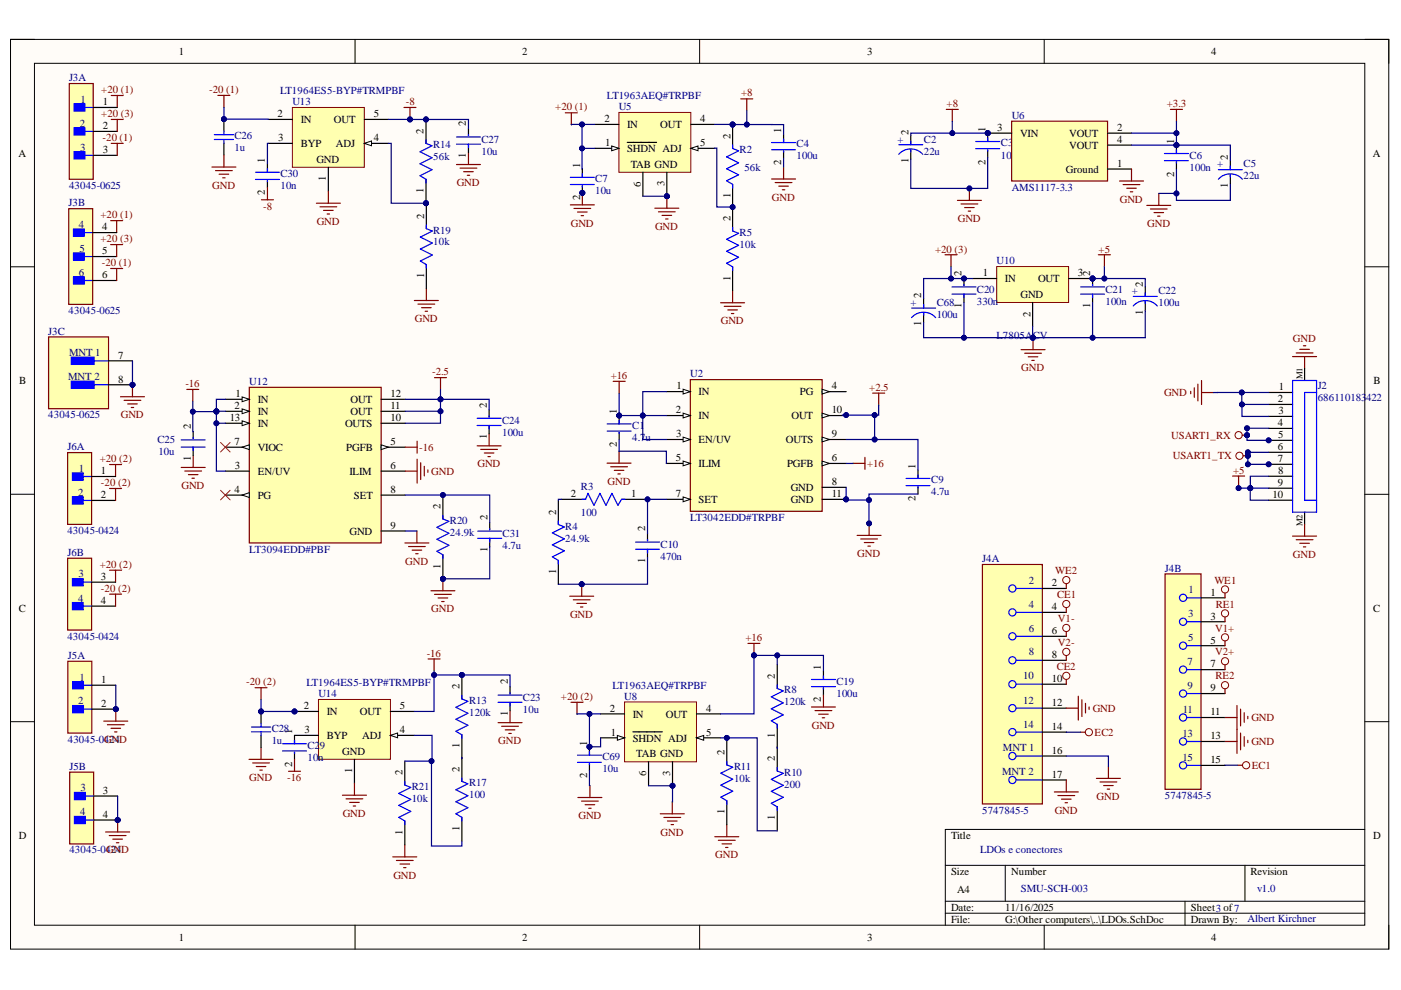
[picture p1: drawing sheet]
<svg xmlns="http://www.w3.org/2000/svg" width="297mm" height="210mm" viewBox="0 0 297 210" stroke-linecap="round" stroke-linejoin="round" font-family="sans-serif">
<defs><g id="words">
<g font-size="2.3">
<text x="37.9" y="11.7">1</text>
<text x="110.7" y="11.7">2</text>
<text x="183.9" y="11.7">3</text>
<text x="256.8" y="11.7">4</text>
<text x="21.8" y="22.3">1</text>
<text x="21.8" y="27.4">2</text>
<text x="58.9" y="24.8">2</text>
<text x="59" y="29.9">3</text>
<text x="63.8" y="26.1">IN</text>
<text x="70.8" y="26.1">OUT</text>
<text x="79.3" y="29.9">4</text>
<text x="79.3" y="24.8">5</text>
<text x="89.8" y="28.4" transform="rotate(-90 89.8 28.4)">2</text>
<text x="98.8" y="26.8" transform="rotate(-90 98.8 26.8)">2</text>
<text x="128.1" y="25.9">2</text>
<text x="133" y="27.2">IN</text>
<text x="140" y="27.2">OUT</text>
<text x="148.4" y="25.9">4</text>
<text x="154.9" y="29.5" transform="rotate(-90 154.9 29.5)">2</text>
<text x="165.6" y="28.2" transform="rotate(-90 165.6 28.2)">1</text>
<text x="192.6" y="28.6" transform="rotate(-90 192.6 28.6)">2</text>
<text x="208.9" y="28" transform="rotate(-90 208.9 28)">1</text>
<text x="211.5" y="27.7">3</text>
<text x="216.3" y="29">VIN</text>
<text x="226.7" y="29">VOUT</text>
<text x="236.8" y="27.7">2</text>
<text x="3.9" y="33.3">A</text>
<text x="21.8" y="32.4">3</text>
<text x="56.2" y="34.5" transform="rotate(-90 56.2 34.5)">1</text>
<text x="63.8" y="31.2">BYP</text>
<text x="67.1" y="34.5">GND</text>
<text x="71.2" y="31.2">ADJ</text>
<text x="98.8" y="33.5" transform="rotate(-90 98.8 33.5)">1</text>
<text x="123" y="35.6" transform="rotate(-90 123 35.6)">1</text>
<text x="128.3" y="31">1</text>
<text x="133" y="32.3">SHDN ADJ</text>
<text x="133.7" y="35.6">TAB GND</text>
<text x="148.4" y="31">5</text>
<text x="165.6" y="35.1" transform="rotate(-90 165.6 35.1)">2</text>
<text x="192.6" y="34.6" transform="rotate(-90 192.6 34.6)">1</text>
<text x="208.9" y="34.9" transform="rotate(-90 208.9 34.9)">2</text>
<text x="226.7" y="31.6">VOUT</text>
<text x="236.8" y="30.2">4</text>
<text x="236.8" y="35.4">1</text>
<text x="248.9" y="30.5" transform="rotate(-90 248.9 30.5)">1</text>
<text x="260.3" y="34" transform="rotate(-90 260.3 34)">2</text>
<text x="291" y="33.3">A</text>
<text x="56.2" y="41.4" transform="rotate(-90 56.2 41.4)">2</text>
<text x="69.1" y="38.4" transform="rotate(-90 69.1 38.4)">1</text>
<text x="89.8" y="40.9" transform="rotate(-90 89.8 40.9)">1</text>
<text x="135.8" y="39.6" transform="rotate(-90 135.8 39.6)">6</text>
<text x="140.9" y="39.5" transform="rotate(-90 140.9 39.5)">3</text>
<text x="154.9" y="42" transform="rotate(-90 154.9 42)">1</text>
<text x="226" y="36.7">Ground</text>
<text x="248.9" y="37.4" transform="rotate(-90 248.9 37.4)">2</text>
<text x="260.3" y="39.9" transform="rotate(-90 260.3 39.9)">1</text>
<text x="89.9" y="46.5" transform="rotate(-90 89.9 46.5)">2</text>
<text x="123" y="42.5" transform="rotate(-90 123 42.5)">2</text>
<text x="154.9" y="46.9" transform="rotate(-90 154.9 46.9)">2</text>
<text x="21.7" y="48.8">4</text>
<text x="21.7" y="53.9">5</text>
<text x="21.7" y="59">6</text>
<text x="89.9" y="59" transform="rotate(-90 89.9 59)">1</text>
<text x="154.9" y="59.5" transform="rotate(-90 154.9 59.5)">1</text>
<text x="203.8" y="58.5" transform="rotate(-90 203.8 58.5)">2</text>
<text x="208.4" y="58.5">1</text>
<text x="213.1" y="59.8">IN</text>
<text x="220.1" y="59.8">OUT</text>
<text x="228.5" y="58.5">3</text>
<text x="231.2" y="58.5" transform="rotate(-90 231.2 58.5)">2</text>
<text x="195.3" y="63.3" transform="rotate(-90 195.3 63.3)">2</text>
<text x="203.8" y="65.2" transform="rotate(-90 203.8 65.2)">1</text>
<text x="216.4" y="63.1">GND</text>
<text x="231.2" y="65.2" transform="rotate(-90 231.2 65.2)">1</text>
<text x="242.3" y="60.8" transform="rotate(-90 242.3 60.8)">2</text>
<text x="195.3" y="69.2" transform="rotate(-90 195.3 69.2)">1</text>
<text x="218.5" y="67.2" transform="rotate(-90 218.5 67.2)">2</text>
<text x="242.3" y="66.7" transform="rotate(-90 242.3 66.7)">1</text>
<text x="25" y="76">7</text>
<text x="4.1" y="81.4">B</text>
<text x="25" y="81.1">8</text>
<text x="143.4" y="82.5">1</text>
<text x="148.1" y="83.8">IN</text>
<text x="169.6" y="83.8">PG</text>
<text x="176.4" y="82.5">4</text>
<text x="271.2" y="82.7">1</text>
<text x="291.2" y="81.4">B</text>
<text x="48.7" y="89.3">13</text>
<text x="49.7" y="86.8">2</text>
<text x="49.9" y="84.1">1</text>
<text x="54.6" y="85.4">IN</text>
<text x="54.6" y="88">IN</text>
<text x="74.3" y="85.4">OUT</text>
<text x="74.3" y="88">OUT</text>
<text x="82.8" y="84.1">12</text>
<text x="82.8" y="86.8">11</text>
<text x="82.8" y="89.3">10</text>
<text x="103.2" y="86.4" transform="rotate(-90 103.2 86.4)">2</text>
<text x="130.8" y="87.9" transform="rotate(-90 130.8 87.9)">1</text>
<text x="143.3" y="87.6">2</text>
<text x="148.1" y="88.9">IN</text>
<text x="167.8" y="88.9">OUT</text>
<text x="176.4" y="87.6">10</text>
<text x="270.9" y="85.2">2</text>
<text x="271.1" y="87.8">3</text>
<text x="40.4" y="91" transform="rotate(-90 40.4 91)">2</text>
<text x="49.7" y="94.4">7</text>
<text x="54.6" y="90.6">IN</text>
<text x="54.6" y="95.6">VIOC</text>
<text x="73.2" y="90.6">OUTS</text>
<text x="73.4" y="95.6">PGFB</text>
<text x="82.8" y="94.4">5</text>
<text x="103.2" y="93.1" transform="rotate(-90 103.2 93.1)">1</text>
<text x="130.8" y="94.7" transform="rotate(-90 130.8 94.7)">2</text>
<text x="143.4" y="92.7">3</text>
<text x="148.1" y="93.9">EN/UV</text>
<text x="166.6" y="93.9">OUTS</text>
<text x="176.4" y="92.7">9</text>
<text x="270.9" y="90.3">4</text>
<text x="270.9" y="95.4">6</text>
<text x="271" y="92.8">5</text>
<text x="21.4" y="100.5">1</text>
<text x="40.4" y="97.7" transform="rotate(-90 40.4 97.7)">1</text>
<text x="49.8" y="99.4">3</text>
<text x="54.6" y="100.7">EN/UV</text>
<text x="74.1" y="100.7">ILIM</text>
<text x="82.8" y="99.4">6</text>
<text x="143.3" y="97.7">5</text>
<text x="148.1" y="99">ILIM</text>
<text x="166.9" y="99">PGFB</text>
<text x="176.4" y="97.7">6</text>
<text x="194.1" y="99.4" transform="rotate(-90 194.1 99.4)">1</text>
<text x="270.9" y="98">7</text>
<text x="271" y="100.5">8</text>
<text x="21.4" y="105.6">2</text>
<text x="49.7" y="104.5">4</text>
<text x="54.6" y="105.8">PG</text>
<text x="75" y="105.8">SET</text>
<text x="82.8" y="104.5">8</text>
<text x="93.4" y="108" transform="rotate(-90 93.4 108)">2</text>
<text x="121" y="105.4">2</text>
<text x="133.8" y="105.4">1</text>
<text x="143.3" y="105.4">7</text>
<text x="148.1" y="106.7">SET</text>
<text x="167.6" y="104.2">GND</text>
<text x="167.6" y="106.7">GND</text>
<text x="176.4" y="102.8">8</text>
<text x="176.4" y="105.4">11</text>
<text x="194.1" y="106.3" transform="rotate(-90 194.1 106.3)">2</text>
<text x="269.8" y="105.6">10</text>
<text x="270.9" y="103.1">9</text>
<text x="74.1" y="113.4">GND</text>
<text x="82.8" y="112.1">9</text>
<text x="103.4" y="110.3" transform="rotate(-90 103.4 110.3)">2</text>
<text x="117.9" y="109.2" transform="rotate(-90 117.9 109.2)">2</text>
<text x="136.8" y="112.6" transform="rotate(-90 136.8 112.6)">2</text>
<text x="103.4" y="117" transform="rotate(-90 103.4 117)">1</text>
<text x="136.8" y="119.4" transform="rotate(-90 136.8 119.4)">1</text>
<text x="21.4" y="122.9">3</text>
<text x="93.4" y="120.6" transform="rotate(-90 93.4 120.6)">1</text>
<text x="117.9" y="121.7" transform="rotate(-90 117.9 121.7)">1</text>
<text x="223" y="124.3">2</text>
<text x="4" y="129.7">C</text>
<text x="21.4" y="128.1">4</text>
<text x="223" y="129.3">4</text>
<text x="256.6" y="126.3">1</text>
<text x="256.6" y="131.4">3</text>
<text x="291.1" y="129.7">C</text>
<text x="223" y="134.4">6</text>
<text x="256.6" y="136.4">5</text>
<text x="164.3" y="144" transform="rotate(-90 164.3 144)">2</text>
<text x="174.1" y="142" transform="rotate(-90 174.1 142)">1</text>
<text x="223" y="139.5">8</text>
<text x="256.6" y="141.5">7</text>
<text x="21.5" y="144.8">1</text>
<text x="21.5" y="149.9">2</text>
<text x="97.4" y="146.2" transform="rotate(-90 97.4 146.2)">2</text>
<text x="107.7" y="145.1" transform="rotate(-90 107.7 145.1)">2</text>
<text x="174.1" y="148.9" transform="rotate(-90 174.1 148.9)">2</text>
<text x="223" y="144.5">10</text>
<text x="223" y="149.7">12</text>
<text x="256.6" y="146.6">9</text>
<text x="61.9" y="155.7" transform="rotate(-90 61.9 155.7)">1</text>
<text x="64.5" y="150.4">2</text>
<text x="64.5" y="155.4">3</text>
<text x="69.3" y="151.6">IN</text>
<text x="76.3" y="151.6">OUT</text>
<text x="84.8" y="155.4">4</text>
<text x="84.8" y="150.4">5</text>
<text x="107.7" y="151.8" transform="rotate(-90 107.7 151.8)">1</text>
<text x="129.3" y="150.9">2</text>
<text x="129.5" y="156">1</text>
<text x="134.1" y="152.2">IN</text>
<text x="141.2" y="152.2">OUT</text>
<text x="149.7" y="150.9">4</text>
<text x="149.7" y="156">5</text>
<text x="223" y="154.8">14</text>
<text x="256.6" y="151.6">11</text>
<text x="69.3" y="156.7">BYP</text>
<text x="72.6" y="160">GND</text>
<text x="76.8" y="156.7">ADJ</text>
<text x="97.4" y="158.7" transform="rotate(-90 97.4 158.7)">1</text>
<text x="124.5" y="158.1" transform="rotate(-90 124.5 158.1)">1</text>
<text x="134.1" y="157.2">SHDN ADJ</text>
<text x="134.9" y="160.5">TAB GND</text>
<text x="153.6" y="160.1" transform="rotate(-90 153.6 160.1)">2</text>
<text x="164.3" y="161.4" transform="rotate(-90 164.3 161.4)">2</text>
<text x="164.3" y="156.5" transform="rotate(-90 164.3 156.5)">1</text>
<text x="223" y="159.8">16</text>
<text x="256.6" y="156.7">13</text>
<text x="256.6" y="161.8">15</text>
<text x="61.9" y="162.5" transform="rotate(-90 61.9 162.5)">2</text>
<text x="74.7" y="163.9" transform="rotate(-90 74.7 163.9)">1</text>
<text x="85.3" y="164.4" transform="rotate(-90 85.3 164.4)">2</text>
<text x="97.4" y="163.6" transform="rotate(-90 97.4 163.6)">2</text>
<text x="124.5" y="165" transform="rotate(-90 124.5 165)">2</text>
<text x="137" y="164.6" transform="rotate(-90 137 164.6)">6</text>
<text x="142.1" y="164.5" transform="rotate(-90 142.1 164.5)">3</text>
<text x="223" y="164.9">17</text>
<text x="21.8" y="168.3">3</text>
<text x="21.8" y="173.4">4</text>
<text x="153.6" y="172.7" transform="rotate(-90 153.6 172.7)">1</text>
<text x="164.3" y="173.9" transform="rotate(-90 164.3 173.9)">1</text>
<text x="4" y="177.9">D</text>
<text x="85.3" y="177" transform="rotate(-90 85.3 177)">1</text>
<text x="97.4" y="176.1" transform="rotate(-90 97.4 176.1)">1</text>
<text x="201.6" y="177.9">Title</text>
<text x="291.1" y="177.9">D</text>
<text x="201.6" y="185.5">Size</text>
<text x="214.4" y="185.5">Number</text>
<text x="265.2" y="185.5">Revision</text>
<text x="202.9" y="189.3">A4</text>
<text x="201.6" y="193.1">Date:</text>
<text x="201.6" y="195.7">File:</text>
<text x="213.1" y="193.1">11/16/2025</text>
<text x="213.1" y="195.7">G:\Other computers\..\LDOs.SchDoc</text>
<text x="252.5" y="193.1">Sheet3 of7</text>
<text x="252.5" y="195.7">Drawn By:</text>
<text x="37.9" y="199.5">1</text>
<text x="110.7" y="199.5">2</text>
<text x="183.9" y="199.5">3</text>
<text x="256.8" y="199.5">4</text>
</g>
<g font-size="2.3" fill="#000080">
<text x="14.6" y="17.2">J3A</text>
<text x="17.1" y="21.8">1</text>
<text x="59.4" y="19.9">LT1964ES5-BYP#TRMPBF</text>
<text x="62" y="22.3">U13</text>
<text x="128.6" y="21">LT1963AEQ#TRPBF</text>
<text x="131.2" y="23.4">U5</text>
<text x="16.9" y="26.9">2</text>
<text x="49.7" y="29.6">C26</text>
<text x="214.5" y="25.2">U6</text>
<text x="17" y="31.9">3</text>
<text x="49.7" y="32.1">1u</text>
<text x="91.9" y="31.4">R14</text>
<text x="91.9" y="34">56k</text>
<text x="102.1" y="30.3">C27</text>
<text x="102.1" y="32.9">10u</text>
<text x="156.8" y="32.5">R2</text>
<text x="168.9" y="31.3">C4</text>
<text x="168.9" y="33.8">100u</text>
<text x="190.3" y="30.2">+</text>
<text x="195.9" y="30.2">C2</text>
<text x="195.9" y="32.8">22u</text>
<text x="212.2" y="31">C3</text>
<text x="212.2" y="33.6">10</text>
<text x="214.5" y="33.6">0n</text>
<text x="252.2" y="33.6">C6</text>
<text x="258.1" y="35.5">+</text>
<text x="263.6" y="35.5">C5</text>
<text x="14.6" y="40">43045-0625</text>
<text x="59.5" y="37.6">C30</text>
<text x="59.5" y="40.1">10n</text>
<text x="126.2" y="38.6">C7</text>
<text x="126.2" y="41.1">10u</text>
<text x="157.8" y="36.2">56k</text>
<text x="214.5" y="40.5">AMS1117-3.3</text>
<text x="252.2" y="36.2">100n</text>
<text x="263.6" y="38">22u</text>
<text x="14.5" y="43.8">J3B</text>
<text x="16.7" y="48.3">4</text>
<text x="16.8" y="53.4">5</text>
<text x="91.9" y="49.5">R19</text>
<text x="91.9" y="52">10k</text>
<text x="156.8" y="50">R5</text>
<text x="156.8" y="52.5">10k</text>
<text x="16.7" y="58.5">6</text>
<text x="211.3" y="56">U10</text>
<text x="193" y="64.8">+</text>
<text x="198.6" y="64.8">C68</text>
<text x="207.1" y="62.1">C20</text>
<text x="207.1" y="64.6">330n</text>
<text x="234.4" y="62.1">C21</text>
<text x="234.4" y="64.6">100n</text>
<text x="240" y="62.3">+</text>
<text x="245.6" y="62.3">C22</text>
<text x="245.6" y="64.9">100u</text>
<text x="10.2" y="71">J3C</text>
<text x="14.5" y="66.6">43045-0625</text>
<text x="198.6" y="67.3">100u</text>
<text x="211.3" y="71.8">L7805ACV</text>
<text x="14.6" y="75.5">MNT 1</text>
<text x="14.5" y="80.6">MNT 2</text>
<text x="52.9" y="81.6">U12</text>
<text x="146.3" y="80">U2</text>
<text x="279.4" y="82.5">J2</text>
<text x="10.2" y="88.7">43045-0625</text>
<text x="106.5" y="90">C24</text>
<text x="279.4" y="85">686110183</text>
<text x="289.7" y="85">422</text>
<text x="14.3" y="95.5">J6A</text>
<text x="33.4" y="93.9">C25</text>
<text x="106.5" y="92.5">100u</text>
<text x="134.1" y="90.9">C1</text>
<text x="134.1" y="93.4">4.7u</text>
<text x="16.7" y="100">1</text>
<text x="33.6" y="96.5">10u</text>
<text x="16.6" y="105.1">2</text>
<text x="123.1" y="103.9">R3</text>
<text x="197.4" y="102.5">C9</text>
<text x="197.4" y="105">4.7u</text>
<text x="14.3" y="113.2">43045-0424</text>
<text x="95.4" y="111.1">R20</text>
<text x="95.4" y="113.6">24.9k</text>
<text x="106.6" y="113.9">C31</text>
<text x="119.9" y="112.3">R4</text>
<text x="123.1" y="109.5">100</text>
<text x="146.3" y="110.5">LT3042EDD#TRPBF</text>
<text x="14.3" y="117.9">J6B</text>
<text x="52.9" y="117.2">LT3094EDD#PBF</text>
<text x="106.6" y="116.4">4.7u</text>
<text x="119.9" y="114.8">24.9k</text>
<text x="140.1" y="116.2">C10</text>
<text x="140.1" y="118.8">470n</text>
<text x="208.2" y="119.2">J4A</text>
<text x="16.7" y="122.4">3</text>
<text x="218.1" y="123.8">2</text>
<text x="247" y="121.2">J4B</text>
<text x="252" y="125.8">1</text>
<text x="16.6" y="127.6">4</text>
<text x="218.1" y="128.8">4</text>
<text x="251.9" y="130.9">3</text>
<text x="14.3" y="135.7">43045-0424</text>
<text x="218.1" y="133.9">6</text>
<text x="251.9" y="135.9">5</text>
<text x="14.4" y="139.7">J5A</text>
<text x="218.1" y="139">8</text>
<text x="251.8" y="141">7</text>
<text x="16.6" y="149.4">2</text>
<text x="16.8" y="144.3">1</text>
<text x="65" y="145.4">LT1964ES5-BYP#TRMPBF</text>
<text x="67.5" y="147.8">U14</text>
<text x="99.5" y="149.2">R13</text>
<text x="110.9" y="148.7">C23</text>
<text x="129.8" y="146">LT1963AEQ#TRPBF</text>
<text x="132.4" y="148.4">U8</text>
<text x="166.3" y="147">R8</text>
<text x="166.3" y="149.5">120k</text>
<text x="177.4" y="145.1">C19</text>
<text x="177.4" y="147.7">100u</text>
<text x="216.9" y="144">10</text>
<text x="216.9" y="149.2">12</text>
<text x="251.8" y="146.1">9</text>
<text x="57.6" y="155.2">C28</text>
<text x="99.5" y="151.7">120k</text>
<text x="110.9" y="151.2">10u</text>
<text x="216.9" y="154.3">14</text>
<text x="250.8" y="151.1">11</text>
<text x="14.4" y="157.5">43045-0424</text>
<text x="57.6" y="157.7">1u</text>
<text x="65.2" y="158.7">C2</text>
<text x="65.2" y="161.3">10n</text>
<text x="67.8" y="158.7">9</text>
<text x="127.7" y="161.2">C69</text>
<text x="212.6" y="159.3">MNT 1</text>
<text x="250.7" y="156.2">13</text>
<text x="250.7" y="161.3">15</text>
<text x="14.7" y="163.2">J5B</text>
<text x="17.1" y="167.8">3</text>
<text x="87.3" y="167.5">R21</text>
<text x="99.5" y="166.7">R17</text>
<text x="127.7" y="163.7">10u</text>
<text x="155.6" y="163.2">R11</text>
<text x="155.6" y="165.8">10k</text>
<text x="166.3" y="164.5">R10</text>
<text x="166.3" y="167">200</text>
<text x="212.5" y="164.4">MNT 2</text>
<text x="17" y="172.9">4</text>
<text x="87.3" y="170.1">10k</text>
<text x="99.5" y="169.2">100</text>
<text x="208.2" y="172.5">5747845-5</text>
<text x="247" y="169.4">5747845-5</text>
<text x="14.7" y="181">43045-0424D</text>
<text x="207.8" y="180.9">LDOs e conectores</text>
<text x="216.4" y="189.1">SMU-SCH-003</text>
<text x="266.5" y="189.1">v1.0</text>
<text x="264.5" y="195.5">Albert Kirchner</text>
</g>
<g font-size="2.3" fill="#800000">
<text x="21.5" y="19.8">+20 (1)</text>
<text x="44.3" y="19.8">-20 (1)</text>
<text x="86" y="22.3">-8</text>
<text x="117.7" y="23.4">+20 (1)</text>
<text x="157.2" y="20.4">+8</text>
<text x="200.7" y="22.7">+8</text>
<text x="247.4" y="22.7">+3.3</text>
<text x="21.5" y="24.8">+20 (3)</text>
<text x="21.7" y="29.9">-20 (1)</text>
<text x="45" y="40">GND</text>
<text x="96.8" y="39.5">GND</text>
<text x="21.3" y="46.3">+20 (1)</text>
<text x="55.8" y="44.4">-8</text>
<text x="67.2" y="47.6">GND</text>
<text x="163.7" y="42.6">GND</text>
<text x="203.1" y="47.1">GND</text>
<text x="237.4" y="43">GND</text>
<text x="21.3" y="51.4">+20 (3)</text>
<text x="121" y="48.1">GND</text>
<text x="138.9" y="48.7">GND</text>
<text x="198.3" y="53.6">+20 (3)</text>
<text x="232.9" y="53.6">+5</text>
<text x="243.3" y="48.2">GND</text>
<text x="21.6" y="56.4">-20 (1)</text>
<text x="88" y="68.3">GND</text>
<text x="152.8" y="68.8">GND</text>
<text x="274.1" y="72.6">GND</text>
<text x="39.3" y="82.1">-16</text>
<text x="91.6" y="79.6">-2.5</text>
<text x="129.5" y="80.3">+16</text>
<text x="184.3" y="82.9">+2.5</text>
<text x="216.5" y="78.7">GND</text>
<text x="246.8" y="84">GND</text>
<text x="25.6" y="88.7">GND</text>
<text x="88.9" y="95.6">-16</text>
<text x="248.3" y="93">USART1_RX</text>
<text x="21.1" y="98">+20 (2)</text>
<text x="91.4" y="100.7">GND</text>
<text x="101.2" y="99.1">GND</text>
<text x="183.9" y="99">+16</text>
<text x="248.7" y="97.4">USART1_TX</text>
<text x="261.4" y="100.4">+5</text>
<text x="21.4" y="103.1">-20 (2)</text>
<text x="38.5" y="103.7">GND</text>
<text x="128.8" y="102.8">GND</text>
<text x="85.9" y="119.7">GND</text>
<text x="181.8" y="118.1">GND</text>
<text x="274.1" y="118.3">GND</text>
<text x="21.1" y="120.4">+20 (2)</text>
<text x="21.4" y="125.5">-20 (2)</text>
<text x="223.7" y="121.7">WE2</text>
<text x="257.5" y="123.8">WE1</text>
<text x="91.4" y="129.8">GND</text>
<text x="120.9" y="131">GND</text>
<text x="224.1" y="126.8">CE1</text>
<text x="224.3" y="131.9">V1-</text>
<text x="257.8" y="128.8">RE1</text>
<text x="158.1" y="135.9">+16</text>
<text x="224.3" y="136.9">V2-</text>
<text x="257.6" y="133.9">V1+</text>
<text x="90.5" y="139.2">-16</text>
<text x="224.1" y="142">CE2</text>
<text x="257.6" y="139">V2+</text>
<text x="52.2" y="145.3">-20 (2)</text>
<text x="118.9" y="148.4">+20 (2)</text>
<text x="257.7" y="144">RE2</text>
<text x="172.1" y="154.5">GND</text>
<text x="231.7" y="151">GND</text>
<text x="265.3" y="152.9">GND</text>
<text x="22.1" y="157.5">GND</text>
<text x="105.6" y="157.8">GND</text>
<text x="232.1" y="156">EC2</text>
<text x="265.3" y="158">GND</text>
<text x="52.9" y="165.6">GND</text>
<text x="60.9" y="165.6">-16</text>
<text x="265.4" y="163.1">EC1</text>
<text x="72.7" y="173.2">GND</text>
<text x="122.6" y="173.7">GND</text>
<text x="223.6" y="172.5">GND</text>
<text x="232.5" y="169.6">GND</text>
<text x="140.1" y="177.2">GND</text>
<text x="22.5" y="181">GN</text>
<text x="151.7" y="182">GND</text>
<text x="83.4" y="186.3">GND</text>
</g>
<g font-size="1.9">
<text x="276.2" y="80.4" transform="rotate(-90 276.2 80.4)">M1</text>
<text x="276.2" y="111.6" transform="rotate(-90 276.2 111.6)">M2</text>
</g>
</g></defs>
<path d="M2.2 8.4h292.2v192.8h-292.2z" fill-rule="evenodd" fill="#fffcf8"/>
<path d="M2.2 8.4h292.2v192.8h-292.2z" fill="none" stroke="#000" stroke-width=".21"/>
<path d="M7.3 13.4h282.1v182.8h-282.1z" fill-rule="evenodd" fill="#fffcf8"/>
<g fill="none" stroke="#000" stroke-width=".21">
<path d="M2.2 8.3h5.1M7.3 13.4h282.1v182.8h-282.1zM75.3 8.3v5.1M148.3 8.3v5.1M221.4 8.4v5M289.4 8.4h5v5M2.2 56.6h5.1M289.4 56.6h5M2.2 104.8h5.1M289.4 104.8h5M2.2 153h5.1M289.4 153h5"/>
<path d="M289.4 175.9h-89v20.3M75.3 196.2v5M148.3 196.2v5M200.4 183.5h89M200.4 191.1h89M200.4 193.6h89M213.1 183.5v7.6M221.4 196.2v5M251.2 191.1v5.1M264 183.5v7.6M294.4 196.2v5"/>
</g>
<circle cx="179.4" cy="105.9" r=".51" fill="#000080"/>
<circle cx="179.4" cy="105.9" r=".51" fill="none" stroke="#000080" stroke-width=".21"/>
<path d="M146.4 80.5h27.9v27.9h-27.9z" fill-rule="evenodd" fill="#ffffb0"/>
<path d="M146.4 80.5h27.9v27.9h-27.9z" fill="none" stroke="#800000" stroke-width=".25"/>
<path d="M141.3 83h5.1" fill="none" stroke="#000" stroke-width=".25"/>
<path d="M144.8 82.5l1.6 .5-1.6 .5z" fill="#f8fcff"/>
<path d="M144.8 82.5l1.6 .5-1.6 .5z" fill="none" stroke="#000" stroke-width=".21"/>
<path d="M141.3 88.1h5.1" fill="none" stroke="#000" stroke-width=".25"/>
<path d="M144.8 87.6l1.6 .5-1.6 .5z" fill="#f8fcff"/>
<path d="M144.8 87.6l1.6 .5-1.6 .5z" fill="none" stroke="#000" stroke-width=".21"/>
<path d="M141.3 93.2h5.1" fill="none" stroke="#000" stroke-width=".25"/>
<path d="M144.8 92.7l1.6 .5-1.6 .5z" fill="#f8fcff"/>
<path d="M144.8 92.7l1.6 .5-1.6 .5z" fill="none" stroke="#000" stroke-width=".21"/>
<path d="M141.3 98.3h5.1" fill="none" stroke="#000" stroke-width=".25"/>
<path d="M144.8 97.8l1.6 .5-1.6 .5z" fill="#f8fcff"/>
<path d="M144.8 97.8l1.6 .5-1.6 .5z" fill="none" stroke="#000" stroke-width=".21"/>
<path d="M174.3 88.1h5.1" fill="none" stroke="#000" stroke-width=".25"/>
<path d="M174.3 87.6l1.5 .5-1.5 .5z" fill="#f8fcff"/>
<path d="M174.3 87.6l1.5 .5-1.5 .5z" fill="none" stroke="#000" stroke-width=".21"/>
<path d="M174.3 93.2h5.1" fill="none" stroke="#000" stroke-width=".25"/>
<path d="M174.3 92.7l1.5 .5-1.5 .5z" fill="#f8fcff"/>
<path d="M174.3 92.7l1.5 .5-1.5 .5z" fill="none" stroke="#000" stroke-width=".21"/>
<path d="M174.3 83h5.1" fill="none" stroke="#000" stroke-width=".25"/>
<path d="M174.3 82.5l1.5 .5-1.5 .5z" fill="#f8fcff"/>
<path d="M174.3 82.5l1.5 .5-1.5 .5z" fill="none" stroke="#000" stroke-width=".21"/>
<path d="M174.3 98.3h5.1" fill="none" stroke="#000" stroke-width=".25"/>
<path d="M174.3 97.8l1.5 .5-1.5 .5z" fill="#f8fcff"/>
<path d="M174.3 97.8l1.5 .5-1.5 .5z" fill="none" stroke="#000" stroke-width=".21"/>
<path d="M141.3 105.9h5.1" fill="none" stroke="#000" stroke-width=".25"/>
<path d="M144.8 105.4l1.6 .5-1.6 .5z" fill="#f8fcff"/>
<path d="M144.8 105.4l1.6 .5-1.6 .5z" fill="none" stroke="#000" stroke-width=".21"/>
<path d="M174.3 103.3h5.1M174.3 105.9h5.1" fill="none" stroke="#000" stroke-width=".25"/>
<circle cx="179.4" cy="105.9" r=".51" fill="#000080"/>
<circle cx="179.4" cy="105.9" r=".51" fill="none" stroke="#000080" stroke-width=".21"/>
<path d="M23.6 20.2h2.5M24.9 20.2v2.6M157.1 21h2.5M158.3 21v2.5M130 80.9h2.5M131.3 80.9v2.5" fill="none" stroke="#800000" stroke-width=".25"/>
<path d="M14.7 17.7h5.1v20.3h-5.1z" fill-rule="evenodd" fill="#ffffb0"/>
<path d="M14.7 17.7h5.1v20.3h-5.1z" fill="none" stroke="#800000" stroke-width=".25"/>
<path d="M15.7 22h2.3v1.5h-2.3z" fill-rule="evenodd" fill="#00f"/>
<path d="M15.7 22h2.3v1.5h-2.3zM18 22.8h1.8" fill="none" stroke="#00f" stroke-width=".25"/>
<path d="M15.7 27.1h2.3v1.5h-2.3z" fill-rule="evenodd" fill="#00f"/>
<path d="M15.7 27.1h2.3v1.5h-2.3zM18 27.9h1.8" fill="none" stroke="#00f" stroke-width=".25"/>
<path d="M15.7 32.2h2.3v1.5h-2.3z" fill-rule="evenodd" fill="#00f"/>
<path d="M15.7 32.2h2.3v1.5h-2.3zM18 32.9h1.8" fill="none" stroke="#00f" stroke-width=".25"/>
<path d="M19.8 22.8h5.1M19.8 27.9h5.1M19.8 32.9h5.1" fill="none" stroke="#000" stroke-width=".25"/>
<path d="M23.5 46.8h2.5M24.7 46.8v2.5" fill="none" stroke="#800000" stroke-width=".25"/>
<path d="M14.6 44.2h5v20.3h-5z" fill-rule="evenodd" fill="#ffffb0"/>
<path d="M14.6 44.2h5v20.3h-5z" fill="none" stroke="#800000" stroke-width=".25"/>
<path d="M15.6 48.6h2.3v1.5h-2.3z" fill-rule="evenodd" fill="#00f"/>
<path d="M15.6 48.6h2.3v1.5h-2.3zM17.9 49.3h1.7" fill="none" stroke="#00f" stroke-width=".25"/>
<path d="M15.6 53.6h2.3v1.6h-2.3z" fill-rule="evenodd" fill="#00f"/>
<path d="M15.6 53.6h2.3v1.6h-2.3zM17.9 54.4h1.7" fill="none" stroke="#00f" stroke-width=".25"/>
<path d="M15.6 58.7h2.3v1.5h-2.3z" fill-rule="evenodd" fill="#00f"/>
<path d="M15.6 58.7h2.3v1.5h-2.3zM17.9 59.5h1.7" fill="none" stroke="#00f" stroke-width=".25"/>
<path d="M19.6 49.3h5.1M19.6 54.4h5.1M19.6 59.5h5.1" fill="none" stroke="#000" stroke-width=".25"/>
<path d="M185 83.4h2.6M186.3 83.4v2.5" fill="none" stroke="#800000" stroke-width=".25"/>
<circle cx="131.3" cy="88.1" r=".51" fill="#000080"/>
<circle cx="131.3" cy="88.1" r=".51" fill="none" stroke="#000080" stroke-width=".21"/>
<path d="M131.3 88.1v1.8" fill="none" stroke="#000" stroke-width=".25"/>
<circle cx="131.3" cy="88.1" r=".51" fill="#000080"/>
<circle cx="131.3" cy="88.1" r=".51" fill="none" stroke="#000080" stroke-width=".21"/>
<path d="M131.3 91.7v1.5" fill="none" stroke="#000" stroke-width=".25"/>
<path d="M128.7 89.9h5.1M128.7 91.4h5.1M131.3 89.1v.8M131.3 91.7v.2" fill="none" stroke="#00f" stroke-width=".25"/>
<circle cx="141.4" cy="41.6" r=".51" fill="#000080"/>
<circle cx="141.4" cy="41.6" r=".51" fill="none" stroke="#000080" stroke-width=".21"/>
<path d="M131.2 23.8h15.3v12.7h-15.3z" fill-rule="evenodd" fill="#ffffb0"/>
<path d="M131.2 23.8h15.3v12.7h-15.3z" fill="none" stroke="#800000" stroke-width=".21"/>
<path d="M126.1 31.5h5.1" fill="none" stroke="#000" stroke-width=".25"/>
<path d="M129.7 30.9l1.5 .6-1.5 .5z" fill="#f8fcff"/>
<path d="M129.7 30.9l1.5 .6-1.5 .5z" fill="none" stroke="#000" stroke-width=".21"/>
<path d="M126.1 26.4h5.1M133 30.2h6.2M141.4 36.5v5.1" fill="none" stroke="#000" stroke-width=".25"/>
<circle cx="141.4" cy="41.6" r=".51" fill="#000080"/>
<circle cx="141.4" cy="41.6" r=".51" fill="none" stroke="#000080" stroke-width=".21"/>
<path d="M146.5 26.4h5M146.5 31.5h5" fill="none" stroke="#000" stroke-width=".25"/>
<path d="M146.5 31.5l1.5-.6v1.1z" fill="#f8fcff"/>
<path d="M146.5 31.5l1.5-.6v1.1z" fill="none" stroke="#000" stroke-width=".21"/>
<path d="M136.3 36.5v5.1" fill="none" stroke="#000" stroke-width=".25"/>
<path d="M23.6 25.3h2.5M24.9 25.3v2.6M119.9 23.9h2.5M121.1 23.9v2.6M200.6 23.2h2.6M201.9 23.2v2.5M248.1 23.2h2.6M249.4 23.2v2.5M23.5 51.9h2.5M24.7 51.9v2.5" fill="none" stroke="#800000" stroke-width=".25"/>
<circle cx="209.4" cy="28.2" r=".51" fill="#000080"/>
<circle cx="209.4" cy="28.2" r=".51" fill="none" stroke="#000080" stroke-width=".21"/>
<path d="M209.4 28.2v1.8" fill="none" stroke="#000" stroke-width=".25"/>
<circle cx="209.4" cy="28.2" r=".51" fill="#000080"/>
<circle cx="209.4" cy="28.2" r=".51" fill="none" stroke="#000080" stroke-width=".21"/>
<path d="M209.4 31.8v1.5" fill="none" stroke="#000" stroke-width=".25"/>
<path d="M206.9 30h5M206.9 31.5h5M209.4 29.2v.8M209.4 31.8v.2" fill="none" stroke="#00f" stroke-width=".25"/>
<circle cx="209.4" cy="28.2" r=".51" fill="#000080"/>
<circle cx="209.4" cy="28.2" r=".51" fill="none" stroke="#000080" stroke-width=".21"/>
<path d="M214.5 25.7h20.3v12.7h-20.3z" fill-rule="evenodd" fill="#ffffb0"/>
<path d="M214.5 25.7h20.3v12.7h-20.3z" fill="none" stroke="#800000" stroke-width=".25"/>
<path d="M209.4 28.2h5.1" fill="none" stroke="#000" stroke-width=".25"/>
<circle cx="209.4" cy="28.2" r=".51" fill="#000080"/>
<circle cx="209.4" cy="28.2" r=".51" fill="none" stroke="#000080" stroke-width=".21"/>
<path d="M166.1 28.5v1.7M166.1 32v1.5M193.1 28.7v2M193.1 31.7v2M234.8 28.2h5.1M234.8 30.8h5.1M234.8 35.8h5.1" fill="none" stroke="#000" stroke-width=".25"/>
<path d="M163.6 30.2h5.1M163.6 31.8h5.1M166.1 29.5v.7M166.1 32v.3M190.6 32.7a3.4 3.4 0 0 1 5 0M190.6 30.7h5M193.1 29.9v.8M193.1 31.7v.5" fill="none" stroke="#00f" stroke-width=".25"/>
<path d="M128.7 98.2h5.1M129.5 99h3.5M130.2 99.7h2.1M131.3 95.7v2.5M131 100.5h.5" fill="none" stroke="#800000" stroke-width=".25"/>
<circle cx="249.4" cy="30.8" r=".51" fill="#000080"/>
<circle cx="249.4" cy="30.8" r=".51" fill="none" stroke="#000080" stroke-width=".21"/>
<path d="M249.4 30.8v1.7" fill="none" stroke="#000" stroke-width=".25"/>
<circle cx="249.4" cy="30.8" r=".51" fill="#000080"/>
<circle cx="249.4" cy="30.8" r=".51" fill="none" stroke="#000080" stroke-width=".21"/>
<path d="M249.4 34.3v1.5M260.9 34v2M260.9 37v2M194.6 99.7v1.7M194.6 103.2v1.5" fill="none" stroke="#000" stroke-width=".25"/>
<path d="M246.9 32.5h5.1M246.9 34.1h5.1M249.4 31.8v.7M249.4 34.3v.3M258.3 38a3.4 3.4 0 0 1 5.1 0M258.3 36h5.1M260.9 35.2v.8M260.9 37v.5M192.1 101.4h5.1M192.1 103h5.1M194.6 100.7v.7M194.6 103.2v.3" fill="none" stroke="#00f" stroke-width=".25"/>
<g fill="none" stroke="#800000" stroke-width=".25">
<path d="M23.6 30.4h2.5M24.9 30.4v2.5M163.6 37.9h5.1M164.4 38.7h3.5M165.1 39.5h2M166.1 35.4v2.5M237.4 38.4h5M238.1 39.1h3.6M238.9 39.9h2M239.9 35.8v2.6M23.5 56.9h2.5M24.7 56.9v2.6"/>
<path d="M165.9 40.2h.5M239.6 40.7h.6M180.8 98.2h2.6M183.4 97v2.5"/>
</g>
<circle cx="123.5" cy="40.9" r=".51" fill="#000080"/>
<circle cx="123.5" cy="40.9" r=".51" fill="none" stroke="#000080" stroke-width=".21"/>
<path d="M123.5 35.8v1.8M123.5 39.4v1.5" fill="none" stroke="#000" stroke-width=".25"/>
<circle cx="123.5" cy="40.9" r=".51" fill="#000080"/>
<circle cx="123.5" cy="40.9" r=".51" fill="none" stroke="#000080" stroke-width=".21"/>
<path d="M120.9 37.6h5.1M120.9 39.1h5.1M123.5 36.8v.8M123.5 39.4v.2" fill="none" stroke="#00f" stroke-width=".25"/>
<path d="M205.5 40v2.5M203 42.5h5.1M203.8 43.2h3.5M204.5 44h2M205.3 44.8h.5" fill="none" stroke="#800000" stroke-width=".25"/>
<circle cx="205.5" cy="39.9" r=".51" fill="#000080"/>
<circle cx="205.5" cy="39.9" r=".51" fill="none" stroke="#000080" stroke-width=".21"/>
<path d="M119.1 105.9h5.1M131.8 105.9h5.1" fill="none" stroke="#000" stroke-width=".25"/>
<path d="M123.4 105.9h.8l.5-1.3 1.2 2.5 1.3-2.5 1.3 2.5 1.2-2.5 1.3 2.5 .8-1.2h.7" fill="none" stroke="#00f" stroke-width=".25"/>
<path d="M120.9 43.4h5.1M121.7 44.2h3.5M122.4 45h2.1M123.2 45.7h.5M123.5 40.9v2.5M243.1 43.6h5.1M243.9 44.3h3.6M244.7 45.1h2M245.4 45.8h.5M245.7 41v2.6" fill="none" stroke="#800000" stroke-width=".25"/>
<circle cx="123.5" cy="40.9" r=".51" fill="#000080"/>
<circle cx="123.5" cy="40.9" r=".51" fill="none" stroke="#000080" stroke-width=".21"/>
<path d="M138.8 44.1h5.1M139.6 44.9h3.6M140.4 45.7h2M141.1 46.4h.5M141.4 41.6v2.5" fill="none" stroke="#800000" stroke-width=".25"/>
<circle cx="141.4" cy="41.6" r=".51" fill="#000080"/>
<circle cx="141.4" cy="41.6" r=".51" fill="none" stroke="#000080" stroke-width=".21"/>
<circle cx="155.3" cy="26.4" r=".51" fill="#000080"/>
<circle cx="155.3" cy="26.4" r=".51" fill="none" stroke="#000080" stroke-width=".21"/>
<path d="M155.3 26.4v5.1M155.3 39.1v5.1" fill="none" stroke="#000" stroke-width=".25"/>
<circle cx="155.3" cy="26.4" r=".51" fill="#000080"/>
<circle cx="155.3" cy="26.4" r=".51" fill="none" stroke="#000080" stroke-width=".21"/>
<path d="M155.3 30.7v.8l1.3 .5-2.5 1.3 2.5 1.2-2.5 1.3 2.5 1.3-2.5 1.2 1.2 .8v.8" fill="none" stroke="#00f" stroke-width=".25"/>
<path d="M274.1 75.6h5M274.8 74.8h3.6M275.6 74.1h2M276.3 73.3h.6M276.6 75.6v2.5M181.7 113.5h5.1M182.5 114.3h3.5M183.3 115h2M184 115.8h.5M184.3 111v2.5" fill="none" stroke="#800000" stroke-width=".25"/>
<circle cx="184.3" cy="111" r=".51" fill="#000080"/>
<circle cx="184.3" cy="111" r=".51" fill="none" stroke="#000080" stroke-width=".21"/>
<path d="M276.6 78.1v2.6M269 83.2h5.1M269 85.8h5.1M269 88.3h5.1M269 90.8h5.1M269 93.4h5.1M269 95.9h5.1M269 98.4h5.1M269 101h5.1M269 103.5h5.1M269 106.1h5.1M276.6 108.6v2.5" fill="none" stroke="#000" stroke-width=".25"/>
<path d="M274.1 80.7h5v27.9h-5zM279.1 83.2h-2.5v22.9h2.5" fill="none" stroke="#00f" stroke-width=".25"/>
<path d="M252.5 83v.5M253.2 82.2v2M254 81.4v3.6M254.7 80.7v5.1M254.7 83.2h2.6" fill="none" stroke="#800000" stroke-width=".25"/>
<circle cx="28.1" cy="81.6" r=".51" fill="#000080"/>
<circle cx="28.1" cy="81.6" r=".51" fill="none" stroke="#000080" stroke-width=".21"/>
<path d="M10.3 71.4h12.7v15.3h-12.7z" fill-rule="evenodd" fill="#ffffb0"/>
<path d="M10.3 71.4h12.7v15.3h-12.7z" fill="none" stroke="#800000" stroke-width=".25"/>
<path d="M15.1 75.7h4.9v1.6h-4.9z" fill-rule="evenodd" fill="#00f"/>
<path d="M15.1 75.7h4.9v1.6h-4.9zM17.4 76.5h5.6" fill="none" stroke="#00f" stroke-width=".25"/>
<path d="M15.1 80.8h4.9v1.5h-4.9z" fill-rule="evenodd" fill="#00f"/>
<path d="M15.1 80.8h4.9v1.5h-4.9zM17.4 81.6h5.6" fill="none" stroke="#00f" stroke-width=".25"/>
<path d="M23 76.5h5.1M23 81.6h5.1" fill="none" stroke="#000" stroke-width=".25"/>
<circle cx="28.1" cy="81.6" r=".51" fill="#000080"/>
<circle cx="28.1" cy="81.6" r=".51" fill="none" stroke="#000080" stroke-width=".21"/>
<path d="M137.3 113.2v1.5M137.3 116.5v1.7" fill="none" stroke="#000" stroke-width=".25"/>
<path d="M134.7 116.5h5.1M134.7 114.9h5.1M137.3 114.4v.3M137.3 116.5v.7" fill="none" stroke="#00f" stroke-width=".25"/>
<path d="M25.5 84.1h5.1M26.3 84.9h3.6M27.1 85.6h2M27.8 86.4h.5M28.1 81.6v2.5" fill="none" stroke="#800000" stroke-width=".25"/>
<circle cx="28.1" cy="81.6" r=".51" fill="#000080"/>
<circle cx="28.1" cy="81.6" r=".51" fill="none" stroke="#000080" stroke-width=".21"/>
<circle cx="262.6" cy="92.3" r=".76" fill="none" stroke="#800000" stroke-width=".21"/>
<path d="M263.4 92.3h1" fill="none" stroke="#800000" stroke-width=".25"/>
<circle cx="264.4" cy="92.3" r=".51" fill="#000080"/>
<circle cx="264.4" cy="92.3" r=".51" fill="none" stroke="#000080" stroke-width=".21"/>
<path d="M120.8 126.4h5.1M121.6 127.2h3.5M122.3 127.9h2M123.1 128.7h.5M123.3 123.9v2.5" fill="none" stroke="#800000" stroke-width=".25"/>
<circle cx="123.3" cy="123.9" r=".51" fill="#000080"/>
<circle cx="123.3" cy="123.9" r=".51" fill="none" stroke="#000080" stroke-width=".21"/>
<path d="M155.3 43.9v5.1M155.3 56.6v5.1M118.4 106.1v5.1M118.4 118.8v5.1" fill="none" stroke="#000" stroke-width=".25"/>
<path d="M155.3 48.2v.8l1.3 .5-2.5 1.2 2.5 1.3-2.5 1.3 2.5 1.2-2.5 1.3 1.2 .8v.7M118.4 110.5v.7l1.3 .5-2.6 1.3 2.6 1.3-2.6 1.2 2.6 1.3-2.6 1.3 1.3 .7v.8" fill="none" stroke="#00f" stroke-width=".25"/>
<path d="M152.8 64.2h5.1M153.5 65h3.6M154.3 65.7h2M155.1 66.5h.5M155.3 61.7v2.5M263.6 96.6h1" fill="none" stroke="#800000" stroke-width=".25"/>
<circle cx="262.8" cy="96.6" r=".76" fill="none" stroke="#800000" stroke-width=".21"/>
<circle cx="264.6" cy="96.6" r=".51" fill="#000080"/>
<circle cx="264.6" cy="96.6" r=".51" fill="none" stroke="#000080" stroke-width=".21"/>
<path d="M261.3 100.9h2.6M262.6 100.9v2.6M158.6 136.4h2.5M159.9 136.4v2.6" fill="none" stroke="#800000" stroke-width=".25"/>
<circle cx="159.9" cy="139" r=".51" fill="#000080"/>
<circle cx="159.9" cy="139" r=".51" fill="none" stroke="#000080" stroke-width=".21"/>
<path d="M23.2 98.5h2.6M24.5 98.5v2.5" fill="none" stroke="#800000" stroke-width=".25"/>
<path d="M14.3 96h5.1v15.2h-5.1z" fill-rule="evenodd" fill="#ffffb0"/>
<path d="M14.3 96h5.1v15.2h-5.1z" fill="none" stroke="#800000" stroke-width=".25"/>
<path d="M15.4 100.3h2.2v1.5h-2.2z" fill-rule="evenodd" fill="#00f"/>
<path d="M15.4 100.3h2.2v1.5h-2.2zM17.6 101h1.8" fill="none" stroke="#00f" stroke-width=".25"/>
<path d="M15.4 105.3h2.2v1.6h-2.2z" fill-rule="evenodd" fill="#00f"/>
<path d="M15.4 105.3h2.2v1.6h-2.2zM17.6 106.1h1.8M172 144.1h5.1M172 145.6h5.1M174.6 143.3v.8M174.6 145.8v.3" fill="none" stroke="#00f" stroke-width=".25"/>
<path d="M19.4 101h5.1M19.4 106.1h5.1M174.6 142.3v1.8M174.6 145.8v1.6" fill="none" stroke="#000" stroke-width=".25"/>
<path d="M23.2 103.6h2.6M24.5 103.6v2.5M274.1 113.7h5M274.8 114.4h3.6M275.6 115.2h2M276.3 116h.6M276.6 111.1v2.6M172 149.9h5.1M172.8 150.7h3.6M173.6 151.4h2M174.3 152.2h.5M174.6 147.4v2.5" fill="none" stroke="#800000" stroke-width=".25"/>
<circle cx="142.6" cy="166.6" r=".51" fill="#000080"/>
<circle cx="142.6" cy="166.6" r=".51" fill="none" stroke="#000080" stroke-width=".21"/>
<path d="M132.4 148.8h15.3v12.7h-15.3z" fill-rule="evenodd" fill="#ffffb0"/>
<path d="M132.4 148.8h15.3v12.7h-15.3z" fill="none" stroke="#800000" stroke-width=".21"/>
<path d="M127.3 156.4h5.1" fill="none" stroke="#000" stroke-width=".25"/>
<path d="M130.9 155.9l1.5 .5-1.5 .5z" fill="#f8fcff"/>
<path d="M130.9 155.9l1.5 .5-1.5 .5z" fill="none" stroke="#000" stroke-width=".21"/>
<path d="M127.3 151.4h5.1M134.2 155.2h6.2M142.6 161.5v5.1" fill="none" stroke="#000" stroke-width=".25"/>
<circle cx="142.6" cy="166.6" r=".51" fill="#000080"/>
<circle cx="142.6" cy="166.6" r=".51" fill="none" stroke="#000080" stroke-width=".21"/>
<path d="M147.7 151.4h5M147.7 156.4h5" fill="none" stroke="#000" stroke-width=".25"/>
<path d="M147.7 156.4l1.5-.5v1z" fill="#f8fcff"/>
<path d="M147.7 156.4l1.5-.5v1z" fill="none" stroke="#000" stroke-width=".21"/>
<path d="M137.5 161.5v5.1" fill="none" stroke="#000" stroke-width=".25"/>
<circle cx="231.6" cy="59.1" r=".51" fill="#000080"/>
<circle cx="231.6" cy="59.1" r=".51" fill="none" stroke="#000080" stroke-width=".21"/>
<path d="M211.3 56.5h15.3v7.6h-15.3z" fill-rule="evenodd" fill="#ffffb0"/>
<path d="M211.3 56.5h15.3v7.6h-15.3z" fill="none" stroke="#800000" stroke-width=".21"/>
<path d="M206.2 59.1h5.1M226.6 59.1h5M218.9 64.1v5.1" fill="none" stroke="#000" stroke-width=".25"/>
<circle cx="231.6" cy="59.1" r=".51" fill="#000080"/>
<circle cx="231.6" cy="59.1" r=".51" fill="none" stroke="#000080" stroke-width=".21"/>
<path d="M200.4 54h2.5M201.6 54v2.6M232.9 54h2.5M234.2 54v2.6M121.1 148.9h2.5M122.3 148.9v2.5" fill="none" stroke="#800000" stroke-width=".25"/>
<path d="M195.8 63.3v2M195.8 66.3v2.1M242.8 60.8v2M242.8 63.9v2" fill="none" stroke="#000" stroke-width=".25"/>
<path d="M193.3 67.3a3.4 3.4 0 0 1 5.1 0M193.3 65.3h5.1M195.8 64.6v.7M195.8 66.3v.5M240.3 64.9a3.4 3.4 0 0 1 5.1 0M240.3 62.8h5.1M242.8 62.1v.7M242.8 63.9v.5" fill="none" stroke="#00f" stroke-width=".25"/>
<circle cx="125" cy="158.3" r=".51" fill="#000080"/>
<circle cx="125" cy="158.3" r=".51" fill="none" stroke="#000080" stroke-width=".21"/>
<path d="M125 158.3v1.8" fill="none" stroke="#000" stroke-width=".25"/>
<circle cx="125" cy="158.3" r=".51" fill="#000080"/>
<circle cx="125" cy="158.3" r=".51" fill="none" stroke="#000080" stroke-width=".21"/>
<path d="M164.8 140.9v5.1M164.8 153.6v5.1M125 161.9v1.5" fill="none" stroke="#000" stroke-width=".25"/>
<path d="M125 159.3v.8M164.8 145.2v.8l1.3 .5-2.6 1.3 2.6 1.2-2.6 1.3 2.6 1.3-2.6 1.2 1.3 .8v.7M122.4 160.1h5.1M122.4 161.6h5.1M125 161.9v.2" fill="none" stroke="#00f" stroke-width=".25"/>
<circle cx="204.4" cy="59.1" r=".51" fill="#000080"/>
<circle cx="204.4" cy="59.1" r=".51" fill="none" stroke="#000080" stroke-width=".21"/>
<path d="M204.4 59.1v1.5M204.4 62.4v1.7" fill="none" stroke="#000" stroke-width=".25"/>
<circle cx="204.4" cy="59.1" r=".51" fill="#000080"/>
<circle cx="204.4" cy="59.1" r=".51" fill="none" stroke="#000080" stroke-width=".21"/>
<path d="M201.8 62.4h5.1M201.8 60.8h5.1M204.4 60.3v.3M204.4 62.4v.7" fill="none" stroke="#00f" stroke-width=".25"/>
<circle cx="231.6" cy="59.1" r=".51" fill="#000080"/>
<circle cx="231.6" cy="59.1" r=".51" fill="none" stroke="#000080" stroke-width=".21"/>
<path d="M231.6 59.1v1.5M231.6 62.4v1.7" fill="none" stroke="#000" stroke-width=".25"/>
<circle cx="231.6" cy="59.1" r=".51" fill="#000080"/>
<circle cx="231.6" cy="59.1" r=".51" fill="none" stroke="#000080" stroke-width=".21"/>
<path d="M229.1 62.4h5.1M229.1 60.8h5.1M231.6 60.3v.3M231.6 62.4v.7" fill="none" stroke="#00f" stroke-width=".25"/>
<path d="M23.2 120.9h2.6M24.5 120.9v2.5" fill="none" stroke="#800000" stroke-width=".25"/>
<path d="M14.3 118.4h5.1v15.2h-5.1z" fill-rule="evenodd" fill="#ffffb0"/>
<path d="M14.3 118.4h5.1v15.2h-5.1z" fill="none" stroke="#800000" stroke-width=".25"/>
<path d="M15.4 122.7h2.2v1.5h-2.2z" fill-rule="evenodd" fill="#00f"/>
<path d="M15.4 122.7h2.2v1.5h-2.2zM17.6 123.4h1.8" fill="none" stroke="#00f" stroke-width=".25"/>
<path d="M15.4 127.8h2.2v1.5h-2.2z" fill-rule="evenodd" fill="#00f"/>
<path d="M15.4 127.8h2.2v1.5h-2.2zM17.6 128.5h1.8" fill="none" stroke="#00f" stroke-width=".25"/>
<path d="M19.4 123.4h5.1M19.4 128.5h5.1" fill="none" stroke="#000" stroke-width=".25"/>
<path d="M216.5 74.1h5.1M217.2 74.9h3.6M218 75.7h2M218.8 76.4h.5M219 71.6v2.5" fill="none" stroke="#800000" stroke-width=".25"/>
<circle cx="219" cy="71.6" r=".51" fill="#000080"/>
<circle cx="219" cy="71.6" r=".51" fill="none" stroke="#000080" stroke-width=".21"/>
<g fill="none" stroke="#800000" stroke-width=".25">
<path d="M92.1 80.1h2.6M93.4 80.1v2.5M23.2 126h2.6M24.5 126v2.5M122.5 169.1h5.1M123.3 169.9h3.6M124.1 170.6h2M124.8 171.4h.5M125.1 166.6v2.5M140 172.5h5.1M140.8 173.3h3.5M141.5 174.1h2.1"/>
<path d="M142.3 174.8h.5M142.5 170v2.5"/>
</g>
<path d="M52.9 82.1h27.9v33h-27.9z" fill-rule="evenodd" fill="#ffffb0"/>
<path d="M52.9 82.1h27.9v33h-27.9z" fill="none" stroke="#800000" stroke-width=".25"/>
<path d="M47.8 99.9h5.1M47.8 84.7h5.1M80.8 99.9h5.1" fill="none" stroke="#000" stroke-width=".25"/>
<path d="M51.3 84.2l1.6 .5-1.6 .5z" fill="#f8fcff"/>
<path d="M51.3 84.2l1.6 .5-1.6 .5z" fill="none" stroke="#000" stroke-width=".21"/>
<path d="M47.8 87.2h5.1" fill="none" stroke="#000" stroke-width=".25"/>
<path d="M51.3 86.7l1.6 .5-1.6 .5z" fill="#f8fcff"/>
<path d="M51.3 86.7l1.6 .5-1.6 .5z" fill="none" stroke="#000" stroke-width=".21"/>
<path d="M47.8 89.7h5.1" fill="none" stroke="#000" stroke-width=".25"/>
<path d="M51.3 89.2l1.6 .5-1.6 .5z" fill="#f8fcff"/>
<path d="M51.3 89.2l1.6 .5-1.6 .5z" fill="none" stroke="#000" stroke-width=".21"/>
<path d="M47.8 105h5.1" fill="none" stroke="#000" stroke-width=".25"/>
<path d="M51.3 105l1.6-.5v1z" fill="#f8fcff"/>
<path d="M51.3 105l1.6-.5v1z" fill="none" stroke="#000" stroke-width=".21"/>
<path d="M47.8 94.8h5.1" fill="none" stroke="#000" stroke-width=".25"/>
<path d="M51.3 94.8l1.6-.5v1z" fill="#f8fcff"/>
<path d="M51.3 94.8l1.6-.5v1z" fill="none" stroke="#000" stroke-width=".21"/>
<path d="M80.8 84.7h5.1M80.8 87.2h5.1M80.8 89.7h5.1M80.8 94.8h5.1M80.8 112.6h5.1" fill="none" stroke="#000" stroke-width=".25"/>
<path d="M80.8 94.3l1.5 .5-1.5 .5z" fill="#f8fcff"/>
<path d="M80.8 94.3l1.5 .5-1.5 .5z" fill="none" stroke="#000" stroke-width=".21"/>
<path d="M41 91.5v1.5M41 94.8v1.8M103.7 86.9v1.5M103.7 90.2v1.8M80.8 105h5.1M154.1 157.1v5.1M164.8 158.4v5.1M154.1 169.8v5.1M164.8 171.1v5.1" fill="none" stroke="#000" stroke-width=".25"/>
<g fill="none" stroke="#800000" stroke-width=".25">
<path d="M46.2 20.2h2.5M47.5 20.2v2.6M38.4 99.1h5.1M39.2 99.9h3.5M39.6 82.6h2.5M40.9 82.6v2.5M41 96.6v2.5M85.9 94.8h2.5M85.9 99.9h2.5M88.4 93.5v2.6M88.4 97.4v5M89.2 98.1v3.6"/>
<path d="M90 98.9v2M90.7 99.6v.5M101.2 94.5h5M101.9 95.3h3.6M102.7 96h2M103.4 96.8h.6M103.7 92v2.5M39.9 100.6h2.1M40.7 101.4h.5M90.8 139.7h2.5M92 139.7v2.6M151.5 177.4h5.1"/>
<path d="M152.3 178.2h3.6M153.1 178.9h2M153.8 179.7h.5M154.1 174.9v2.5"/>
</g>
<path d="M38.4 94.8h5.1M38.4 93.3h5.1M41 92.8v.2M41 94.8v.8M101.2 90.2h5M101.2 88.7h5M103.7 88.2v.2M103.7 90.2v.8M154.1 161.4v.8l1.3 .5-2.6 1.2 2.6 1.3-2.6 1.3 2.6 1.2-2.6 1.3 1.3 .8v.7M164.8 162.7v.8l1.3 .5-2.6 1.2 2.6 1.3-2.6 1.3 2.6 1.2-2.6 1.3 1.3 .8v.7" fill="none" stroke="#00f" stroke-width=".25"/>
<path d="M46.8 93.8l2 2M48.8 93.8l-2 2M46.8 104l2 2M48.8 104l-2 2" fill="none" stroke="#f00" stroke-width=".21"/>
<path d="M62 22.8h15.2v12.7h-15.2z" fill-rule="evenodd" fill="#ffffb0"/>
<path d="M62 22.8h15.2v12.7h-15.2z" fill="none" stroke="#800000" stroke-width=".21"/>
<path d="M56.9 25.3h5.1M56.9 30.4h5.1M69.6 35.5v5M77.2 30.4h5.1" fill="none" stroke="#000" stroke-width=".25"/>
<path d="M77.2 30.4l1.6-.5v1z" fill="#f8fcff"/>
<path d="M77.2 30.4l1.6-.5v1z" fill="none" stroke="#000" stroke-width=".21"/>
<path d="M77.2 25.3h5.1" fill="none" stroke="#000" stroke-width=".25"/>
<path d="M85.7 22.8h2.5M86.9 22.8v2.5" fill="none" stroke="#800000" stroke-width=".25"/>
<circle cx="86.9" cy="25.3" r=".51" fill="#000080"/>
<circle cx="86.9" cy="25.3" r=".51" fill="none" stroke="#000080" stroke-width=".21"/>
<circle cx="62.4" cy="150.8" r=".51" fill="#000080"/>
<circle cx="62.4" cy="150.8" r=".51" fill="none" stroke="#000080" stroke-width=".21"/>
<path d="M67.5 148.3h15.3v12.7h-15.3z" fill-rule="evenodd" fill="#ffffb0"/>
<path d="M67.5 148.3h15.3v12.7h-15.3z" fill="none" stroke="#800000" stroke-width=".21"/>
<path d="M62.4 150.8h5.1M75.2 161v5.1" fill="none" stroke="#000" stroke-width=".25"/>
<circle cx="62.4" cy="150.8" r=".51" fill="#000080"/>
<circle cx="62.4" cy="150.8" r=".51" fill="none" stroke="#000080" stroke-width=".21"/>
<path d="M62.4 155.9h5.1M82.8 155.9h5.1" fill="none" stroke="#000" stroke-width=".25"/>
<path d="M82.8 155.9l1.5-.5v1z" fill="#f8fcff"/>
<path d="M82.8 155.9l1.5-.5v1z" fill="none" stroke="#000" stroke-width=".21"/>
<path d="M82.8 150.8h5.1" fill="none" stroke="#000" stroke-width=".25"/>
<path d="M85.8 115.1h5.1M86.6 115.9h3.6M87.4 116.6h2M88.1 117.4h.5M88.4 112.6v2.5M54.1 145.8h2.5M55.3 145.8v2.6" fill="none" stroke="#800000" stroke-width=".25"/>
<circle cx="24.5" cy="150.4" r=".51" fill="#000080"/>
<circle cx="24.5" cy="150.4" r=".51" fill="none" stroke="#000080" stroke-width=".21"/>
<path d="M14.4 140.2h5.1v15.2h-5.1z" fill-rule="evenodd" fill="#ffffb0"/>
<path d="M14.4 140.2h5.1v15.2h-5.1z" fill="none" stroke="#800000" stroke-width=".25"/>
<path d="M15.4 144.5h2.3v1.5h-2.3z" fill-rule="evenodd" fill="#00f"/>
<path d="M15.4 144.5h2.3v1.5h-2.3zM17.7 145.3h1.8" fill="none" stroke="#00f" stroke-width=".25"/>
<path d="M15.4 149.6h2.3v1.5h-2.3z" fill-rule="evenodd" fill="#00f"/>
<path d="M15.4 149.6h2.3v1.5h-2.3zM17.7 150.4h1.8" fill="none" stroke="#00f" stroke-width=".25"/>
<path d="M19.5 145.3h5M19.5 150.4h5" fill="none" stroke="#000" stroke-width=".25"/>
<circle cx="24.5" cy="150.4" r=".51" fill="#000080"/>
<circle cx="24.5" cy="150.4" r=".51" fill="none" stroke="#000080" stroke-width=".21"/>
<path d="M22 152.9h5.1M22.8 153.7h3.5M23.5 154.4h2.1M24.3 155.2h.5M24.5 150.4v2.5M105.6 153.2h5.1M106.4 154h3.5M107.1 154.7h2.1M107.9 155.5h.5M108.1 150.7v2.5" fill="none" stroke="#800000" stroke-width=".25"/>
<path d="M103.8 110.8v1.6M103.8 114.1v1.8M108.1 145.6v1.5M108.1 148.9v1.8" fill="none" stroke="#000" stroke-width=".25"/>
<path d="M101.3 114.1h5.1M101.3 112.6h5.1M103.8 112.1v.3M103.8 114.1v.8M105.6 148.9h5.1M105.6 147.4h5.1M108.1 146.9v.2M108.1 148.9v.8" fill="none" stroke="#00f" stroke-width=".25"/>
<circle cx="24.5" cy="150.4" r=".51" fill="#000080"/>
<circle cx="24.5" cy="150.4" r=".51" fill="none" stroke="#000080" stroke-width=".21"/>
<path d="M44.9 35.4h5.1M45.7 36.2h3.6M46.5 36.9h2M47.2 37.7h.5M47.5 32.9v2.5M96.8 34.9h5.1M97.5 35.6h3.6M98.3 36.4h2M99.1 37.2h.5M99.3 32.3v2.6" fill="none" stroke="#800000" stroke-width=".25"/>
<path d="M99.3 27.3v1.5M99.3 30.6v1.7" fill="none" stroke="#000" stroke-width=".25"/>
<path d="M96.8 30.6h5.1M96.8 29h5.1M99.3 28.5v.3M99.3 30.6v.7" fill="none" stroke="#00f" stroke-width=".25"/>
<circle cx="47.5" cy="25.3" r=".51" fill="#000080"/>
<circle cx="47.5" cy="25.3" r=".51" fill="none" stroke="#000080" stroke-width=".21"/>
<path d="M47.5 25.3v2.5M47.5 30.3v2.6" fill="none" stroke="#000" stroke-width=".25"/>
<circle cx="47.5" cy="25.3" r=".51" fill="#000080"/>
<circle cx="47.5" cy="25.3" r=".51" fill="none" stroke="#000080" stroke-width=".21"/>
<path d="M45.4 28.6h4.1M45.4 29.6h4.1M47.5 27.8v.8M47.5 29.6v.7M54.2 36.5h5M54.2 38h5M56.7 35.8v.7M56.7 38.3v.3M59.9 157.7h5.1M59.9 159.2h5.1M62.4 156.9v.8M62.4 159.5v.2" fill="none" stroke="#00f" stroke-width=".25"/>
<path d="M56.7 34.7v1.8M56.7 38.3v1.5M62.4 155.9v1.8M62.4 159.5v1.5" fill="none" stroke="#000" stroke-width=".25"/>
<path d="M55.3 158.5v2.5M52.8 161h5.1M53.6 161.8h3.5M54.3 162.5h2.1M55.1 163.3h.5" fill="none" stroke="#800000" stroke-width=".25"/>
<circle cx="55.3" cy="150.8" r=".51" fill="#000080"/>
<circle cx="55.3" cy="150.8" r=".51" fill="none" stroke="#000080" stroke-width=".21"/>
<path d="M55.3 150.8v2.6M55.3 155.9v2.6" fill="none" stroke="#000" stroke-width=".25"/>
<circle cx="55.3" cy="150.8" r=".51" fill="#000080"/>
<circle cx="55.3" cy="150.8" r=".51" fill="none" stroke="#000080" stroke-width=".21"/>
<path d="M53.3 154.1h4.1M53.3 155.2h4.1M55.3 153.4v.7M55.3 155.2v.7" fill="none" stroke="#00f" stroke-width=".25"/>
<path d="M91.4 125.3h5M92.1 126h3.6M92.9 126.8h2M93.6 127.5h.6M93.9 122.7v2.6" fill="none" stroke="#800000" stroke-width=".25"/>
<circle cx="93.9" cy="122.7" r=".51" fill="#000080"/>
<circle cx="93.9" cy="122.7" r=".51" fill="none" stroke="#000080" stroke-width=".21"/>
<circle cx="93.9" cy="122.7" r=".51" fill="#000080"/>
<circle cx="93.9" cy="122.7" r=".51" fill="none" stroke="#000080" stroke-width=".21"/>
<circle cx="93.9" cy="105" r=".51" fill="#000080"/>
<circle cx="93.9" cy="105" r=".51" fill="none" stroke="#000080" stroke-width=".21"/>
<path d="M93.9 117.6v5.1" fill="none" stroke="#000" stroke-width=".25"/>
<circle cx="93.9" cy="122.7" r=".51" fill="#000080"/>
<circle cx="93.9" cy="122.7" r=".51" fill="none" stroke="#000080" stroke-width=".21"/>
<path d="M93.9 105v5" fill="none" stroke="#000" stroke-width=".25"/>
<circle cx="93.9" cy="105" r=".51" fill="#000080"/>
<circle cx="93.9" cy="105" r=".51" fill="none" stroke="#000080" stroke-width=".21"/>
<path d="M93.9 109.3v.7l1.3 .5-2.6 1.3 2.6 1.3-2.6 1.2 2.6 1.3-2.6 1.3 1.3 .7v.8" fill="none" stroke="#00f" stroke-width=".25"/>
<path d="M61.2 163.5h2.5M62.4 161v2.5" fill="none" stroke="#800000" stroke-width=".25"/>
<circle cx="97.9" cy="143.1" r=".51" fill="#000080"/>
<circle cx="97.9" cy="143.1" r=".51" fill="none" stroke="#000080" stroke-width=".21"/>
<path d="M97.9 143.1v5.1M97.9 155.8v5.1" fill="none" stroke="#000" stroke-width=".25"/>
<circle cx="97.9" cy="143.1" r=".51" fill="#000080"/>
<circle cx="97.9" cy="143.1" r=".51" fill="none" stroke="#000080" stroke-width=".21"/>
<path d="M97.9 147.4v.8l1.3 .5-2.5 1.3 2.5 1.2-2.5 1.3 2.5 1.3-2.5 1.2 1.2 .8v.8" fill="none" stroke="#00f" stroke-width=".25"/>
<path d="M56.7 39.8v2.6M55.4 42.4h2.6M67.1 43.1h5.1M67.8 43.8h3.6M68.6 44.6h2M69.4 45.4h.5M69.6 40.5v2.6" fill="none" stroke="#800000" stroke-width=".25"/>
<circle cx="90.3" cy="43.1" r=".51" fill="#000080"/>
<circle cx="90.3" cy="43.1" r=".51" fill="none" stroke="#000080" stroke-width=".21"/>
<circle cx="90.3" cy="25.3" r=".51" fill="#000080"/>
<circle cx="90.3" cy="25.3" r=".51" fill="none" stroke="#000080" stroke-width=".21"/>
<path d="M90.3 38v5.1" fill="none" stroke="#000" stroke-width=".25"/>
<circle cx="90.3" cy="43.1" r=".51" fill="#000080"/>
<circle cx="90.3" cy="43.1" r=".51" fill="none" stroke="#000080" stroke-width=".21"/>
<path d="M90.3 25.3v5.1" fill="none" stroke="#000" stroke-width=".25"/>
<circle cx="90.3" cy="25.3" r=".51" fill="#000080"/>
<circle cx="90.3" cy="25.3" r=".51" fill="none" stroke="#000080" stroke-width=".21"/>
<path d="M90.3 29.6v.8l1.3 .5-2.5 1.3 2.5 1.3-2.5 1.2 2.5 1.3-2.5 1.3 1.2 .7v.8" fill="none" stroke="#00f" stroke-width=".25"/>
<path d="M72.6 168.6h5.1M73.4 169.4h3.5M74.1 170.1h2.1M74.9 170.9h.5M75.2 166.1v2.5" fill="none" stroke="#800000" stroke-width=".25"/>
<circle cx="24.9" cy="173.9" r=".51" fill="#000080"/>
<circle cx="24.9" cy="173.9" r=".51" fill="none" stroke="#000080" stroke-width=".21"/>
<path d="M14.8 163.7h5.1v15.2h-5.1z" fill-rule="evenodd" fill="#ffffb0"/>
<path d="M14.8 163.7h5.1v15.2h-5.1z" fill="none" stroke="#800000" stroke-width=".25"/>
<path d="M15.8 168h2.3v1.5h-2.3z" fill-rule="evenodd" fill="#00f"/>
<path d="M15.8 168h2.3v1.5h-2.3zM18.1 168.8h1.8" fill="none" stroke="#00f" stroke-width=".25"/>
<path d="M15.8 173.1h2.3v1.5h-2.3z" fill-rule="evenodd" fill="#00f"/>
<path d="M15.8 173.1h2.3v1.5h-2.3zM18.1 173.9h1.8" fill="none" stroke="#00f" stroke-width=".25"/>
<path d="M19.9 168.8h5M19.9 173.9h5" fill="none" stroke="#000" stroke-width=".25"/>
<circle cx="24.9" cy="173.9" r=".51" fill="#000080"/>
<circle cx="24.9" cy="173.9" r=".51" fill="none" stroke="#000080" stroke-width=".21"/>
<path d="M97.9 160.6v5.1M97.9 173.3v5.1" fill="none" stroke="#000" stroke-width=".25"/>
<path d="M97.9 164.9v.8l1.3 .5-2.5 1.2 2.5 1.3-2.5 1.3 2.5 1.3-2.5 1.2 1.2 .8v.8" fill="none" stroke="#00f" stroke-width=".25"/>
<path d="M22.4 176.4h5.1M23.2 177.2h3.5M23.9 177.9h2.1M24.7 178.7h.5M24.9 173.9v2.5" fill="none" stroke="#800000" stroke-width=".25"/>
<circle cx="24.9" cy="173.9" r=".51" fill="#000080"/>
<circle cx="24.9" cy="173.9" r=".51" fill="none" stroke="#000080" stroke-width=".21"/>
<path d="M87.9 63.7h5M88.6 64.5h3.6M89.4 65.2h2M90.1 66h.5M90.4 61.2v2.5M85.8 179.1v2.6M83.3 181.7h5.1M84 182.4h3.6M84.8 183.2h2M85.6 184h.5" fill="none" stroke="#800000" stroke-width=".25"/>
<path d="M90.4 43.4v5.1M90.4 56.1v5.1M85.8 161.4v5M85.8 174.1v5" fill="none" stroke="#000" stroke-width=".25"/>
<path d="M90.4 47.7v.8l1.3 .5-2.6 1.3 2.6 1.2-2.6 1.3 2.6 1.3-2.6 1.2 1.3 .8v.8M85.8 165.7v.7l1.3 .6-2.5 1.2 2.5 1.3-2.5 1.3 2.5 1.2-2.5 1.3 1.2 .8v.7" fill="none" stroke="#00f" stroke-width=".25"/>
<path d="M247 121.7h7.6v45.7h-7.6z" fill-rule="evenodd" fill="#ffffb0"/>
<path d="M247 121.7h7.6v45.7h-7.6zM259.7 125.7v1.1" fill="none" stroke="#800000" stroke-width=".25"/>
<g fill="none" stroke="#00f" stroke-width=".25">
<path d="M251.6 126.8h3M251.6 131.8h3M251.6 136.9h3M251.6 142h3M251.6 147.1h3M251.6 152.1h3M251.6 157.2h3M251.6 162.3h3"/>
<circle cx="250.8" cy="131.8" r=".76"/>
<circle cx="250.8" cy="136.9" r=".76"/>
<circle cx="250.8" cy="126.7" r=".76"/>
<circle cx="250.8" cy="147.1" r=".76"/>
<circle cx="250.8" cy="152.1" r=".76"/>
<circle cx="250.8" cy="142" r=".76"/>
<circle cx="250.8" cy="157.2" r=".76"/>
<circle cx="250.8" cy="162.3" r=".76"/>
</g>
<path d="M254.6 126.8h5.1M254.6 131.8h5.1M254.6 136.9h5.1M254.6 142h5.1M254.6 147.1h5.1M254.6 152.1h5.1M254.6 157.2h5.1M254.6 162.3h5.1" fill="none" stroke="#000" stroke-width=".25"/>
<circle cx="259.7" cy="125" r=".76" fill="none" stroke="#800000" stroke-width=".21"/>
<path d="M208.3 119.7h12.7v50.8h-12.7z" fill-rule="evenodd" fill="#ffffb0"/>
<g fill="none" stroke="#800000" stroke-width=".25">
<path d="M208.3 119.7h12.7v50.8h-12.7zM226.1 123.8v1M226.1 128.8v1M226.1 133.9v1M226.1 139v1M259.7 130.8v1M259.7 135.9v1M226.1 144.1v1M226.1 150.1h2.5M228.6 147.6v5.1M229.1 155.2h1M229.4 148.4v3.5"/>
<path d="M230.1 149.1v2.1M230.9 149.9v.5M259.7 141v1M259.7 146v1.1M259.7 152.1h2.6M259.7 157.2h2.6M262.3 149.6v10.1M263 150.4v3.5M263 155.4v3.6M263.8 151.1v2M263.8 156.2v2M264.6 151.9v.5"/>
<path d="M264.6 157v.5M223.5 167.9h5.1M224.3 168.7h3.6M225.1 169.4h2M225.8 170.2h.5M226.1 165.4v2.5M232.5 165h5M233.2 165.8h3.6M234 166.6h2M234.8 167.3h.5M235 162.5v2.5M262.4 162.2h1"/>
</g>
<g fill="none" stroke="#00f" stroke-width=".25">
<path d="M215.4 124.8h5.6M215.4 129.8h5.6M215.4 134.9h5.6M215.4 140h5.6M215.4 145.1h5.6M215.4 150.1h5.6M215.4 155.2h5.6M215.4 160.3h5.6M215.4 165.4h5.6"/>
<circle cx="214.6" cy="129.8" r=".76"/>
<circle cx="214.6" cy="140" r=".76"/>
<circle cx="214.6" cy="124.8" r=".76"/>
<circle cx="214.6" cy="134.9" r=".76"/>
<circle cx="214.6" cy="150.1" r=".76"/>
<circle cx="214.6" cy="155.2" r=".76"/>
<circle cx="214.6" cy="145.1" r=".76"/>
<circle cx="214.6" cy="165.4" r=".76"/>
<circle cx="214.6" cy="160.3" r=".76"/>
</g>
<path d="M221 124.8h5.1M221 129.8h5.1M221 134.9h5.1M221 140h5.1M221 145.1h5.1M221 150.1h5.1M221 155.2h5.1M221 160.3h5.1M221 165.4h5.1" fill="none" stroke="#000" stroke-width=".25"/>
<g fill="none" stroke="#800000" stroke-width=".21">
<circle cx="226.1" cy="133.1" r=".76"/>
<circle cx="226.1" cy="128.1" r=".76"/>
<circle cx="226.1" cy="123" r=".76"/>
<circle cx="226.1" cy="138.2" r=".76"/>
<circle cx="259.7" cy="135.1" r=".76"/>
<circle cx="259.7" cy="130.1" r=".76"/>
<circle cx="226.1" cy="143.3" r=".76"/>
<circle cx="230.9" cy="155.2" r=".76"/>
<circle cx="259.7" cy="140.2" r=".76"/>
<circle cx="259.7" cy="145.3" r=".76"/>
<circle cx="264.2" cy="162.2" r=".76"/>
</g>
<path d="M141.3 83h-5v5.1" fill="none" stroke="#000080" stroke-width=".25"/>
<circle cx="136.3" cy="88.1" r=".51" fill="#000080"/>
<circle cx="136.3" cy="88.1" r=".51" fill="none" stroke="#000080" stroke-width=".21"/>
<path d="M131.3 83.4v4.7h10" fill="none" stroke="#000080" stroke-width=".25"/>
<circle cx="131.3" cy="88.1" r=".51" fill="#000080"/>
<circle cx="131.3" cy="88.1" r=".51" fill="none" stroke="#000080" stroke-width=".21"/>
<circle cx="136.3" cy="88.1" r=".51" fill="#000080"/>
<circle cx="136.3" cy="88.1" r=".51" fill="none" stroke="#000080" stroke-width=".21"/>
<path d="M186.3 85.9v2.1h-7.8" fill="none" stroke="#000080" stroke-width=".25"/>
<circle cx="185.4" cy="88" r=".51" fill="#000080"/>
<circle cx="185.4" cy="88" r=".51" fill="none" stroke="#000080" stroke-width=".21"/>
<circle cx="179.4" cy="88" r=".51" fill="#000080"/>
<circle cx="179.4" cy="88" r=".51" fill="none" stroke="#000080" stroke-width=".21"/>
<path d="M179.4 88v.1" fill="none" stroke="#000080" stroke-width=".25"/>
<circle cx="179.4" cy="88" r=".51" fill="#000080"/>
<circle cx="179.4" cy="88" r=".51" fill="none" stroke="#000080" stroke-width=".21"/>
<path d="M201.9 25.7v2.5h7.5" fill="none" stroke="#000080" stroke-width=".25"/>
<circle cx="201.9" cy="28.2" r=".51" fill="#000080"/>
<circle cx="201.9" cy="28.2" r=".51" fill="none" stroke="#000080" stroke-width=".21"/>
<circle cx="209.4" cy="28.2" r=".51" fill="#000080"/>
<circle cx="209.4" cy="28.2" r=".51" fill="none" stroke="#000080" stroke-width=".21"/>
<path d="M249.4 25.7v2.5h-9.5" fill="none" stroke="#000080" stroke-width=".25"/>
<circle cx="249.4" cy="28.2" r=".51" fill="#000080"/>
<circle cx="249.4" cy="28.2" r=".51" fill="none" stroke="#000080" stroke-width=".21"/>
<path d="M126.1 26.4l-5 .1" fill="none" stroke="#000080" stroke-width=".25"/>
<circle cx="123.4" cy="26.4" r=".51" fill="#000080"/>
<circle cx="123.4" cy="26.4" r=".51" fill="none" stroke="#000080" stroke-width=".21"/>
<path d="M201.9 28.2h-8.8v.5" fill="none" stroke="#000080" stroke-width=".25"/>
<circle cx="201.9" cy="28.2" r=".51" fill="#000080"/>
<circle cx="201.9" cy="28.2" r=".51" fill="none" stroke="#000080" stroke-width=".21"/>
<path d="M136.3 88.1v5.1h5" fill="none" stroke="#000080" stroke-width=".25"/>
<circle cx="136.3" cy="88.1" r=".51" fill="#000080"/>
<circle cx="136.3" cy="88.1" r=".51" fill="none" stroke="#000080" stroke-width=".21"/>
<path d="M185.4 88v5.2h-6" fill="none" stroke="#000080" stroke-width=".25"/>
<circle cx="185.4" cy="93.2" r=".51" fill="#000080"/>
<circle cx="185.4" cy="93.2" r=".51" fill="none" stroke="#000080" stroke-width=".21"/>
<circle cx="185.4" cy="88" r=".51" fill="#000080"/>
<circle cx="185.4" cy="88" r=".51" fill="none" stroke="#000080" stroke-width=".21"/>
<path d="M249.4 28.2v2.6h-9.5" fill="none" stroke="#000080" stroke-width=".25"/>
<circle cx="249.4" cy="30.8" r=".51" fill="#000080"/>
<circle cx="249.4" cy="30.8" r=".51" fill="none" stroke="#000080" stroke-width=".21"/>
<circle cx="249.4" cy="28.2" r=".51" fill="#000080"/>
<circle cx="249.4" cy="28.2" r=".51" fill="none" stroke="#000080" stroke-width=".21"/>
<path d="M123.4 31.5l.1 4.3" fill="none" stroke="#000080" stroke-width=".25"/>
<circle cx="123.4" cy="31.5" r=".51" fill="#000080"/>
<circle cx="123.4" cy="31.5" r=".51" fill="none" stroke="#000080" stroke-width=".21"/>
<path d="M123.4 26.4v5.1h2.7" fill="none" stroke="#000080" stroke-width=".25"/>
<circle cx="123.4" cy="31.5" r=".51" fill="#000080"/>
<circle cx="123.4" cy="31.5" r=".51" fill="none" stroke="#000080" stroke-width=".21"/>
<circle cx="123.4" cy="26.4" r=".51" fill="#000080"/>
<circle cx="123.4" cy="26.4" r=".51" fill="none" stroke="#000080" stroke-width=".21"/>
<path d="M209.4 33.3v6.7h-16.3v-6.3" fill="none" stroke="#000080" stroke-width=".25"/>
<circle cx="205.5" cy="39.9" r=".51" fill="#000080"/>
<circle cx="205.5" cy="39.9" r=".51" fill="none" stroke="#000080" stroke-width=".21"/>
<path d="M249.4 30.8h11.5v3.2" fill="none" stroke="#000080" stroke-width=".25"/>
<circle cx="249.4" cy="30.8" r=".51" fill="#000080"/>
<circle cx="249.4" cy="30.8" r=".51" fill="none" stroke="#000080" stroke-width=".21"/>
<path d="M180.8 98.2l-1.4 .1M185.4 93.2h9.2v6.5" fill="none" stroke="#000080" stroke-width=".25"/>
<circle cx="185.4" cy="93.2" r=".51" fill="#000080"/>
<circle cx="185.4" cy="93.2" r=".51" fill="none" stroke="#000080" stroke-width=".21"/>
<path d="M166.1 33.5v1.9M249.4 35.8v6.7h11.5v-3.5" fill="none" stroke="#000080" stroke-width=".25"/>
<circle cx="249.4" cy="41" r=".51" fill="#000080"/>
<circle cx="249.4" cy="41" r=".51" fill="none" stroke="#000080" stroke-width=".21"/>
<path d="M179.4 103.3v2.7h4.8v5.1l.1-.1" fill="none" stroke="#000080" stroke-width=".25"/>
<circle cx="179.4" cy="105.9" r=".51" fill="#000080"/>
<circle cx="179.4" cy="105.9" r=".51" fill="none" stroke="#000080" stroke-width=".21"/>
<circle cx="184.2" cy="106" r=".51" fill="#000080"/>
<circle cx="184.2" cy="106" r=".51" fill="none" stroke="#000080" stroke-width=".21"/>
<circle cx="184.3" cy="111" r=".51" fill="#000080"/>
<circle cx="184.3" cy="111" r=".51" fill="none" stroke="#000080" stroke-width=".21"/>
<path d="M245.7 41h3.7" fill="none" stroke="#000080" stroke-width=".25"/>
<circle cx="249.4" cy="41" r=".51" fill="#000080"/>
<circle cx="249.4" cy="41" r=".51" fill="none" stroke="#000080" stroke-width=".21"/>
<path d="M123.4 40.9h.1" fill="none" stroke="#000080" stroke-width=".25"/>
<circle cx="123.5" cy="40.9" r=".51" fill="#000080"/>
<circle cx="123.5" cy="40.9" r=".51" fill="none" stroke="#000080" stroke-width=".21"/>
<path d="M136.9 105.9h4.4" fill="none" stroke="#000080" stroke-width=".25"/>
<circle cx="137.3" cy="105.9" r=".51" fill="#000080"/>
<circle cx="137.3" cy="105.9" r=".51" fill="none" stroke="#000080" stroke-width=".21"/>
<path d="M194.6 104.7h-10.4v1.3" fill="none" stroke="#000080" stroke-width=".25"/>
<circle cx="184.2" cy="106" r=".51" fill="#000080"/>
<circle cx="184.2" cy="106" r=".51" fill="none" stroke="#000080" stroke-width=".21"/>
<path d="M136.3 41.6h5.1" fill="none" stroke="#000080" stroke-width=".25"/>
<circle cx="141.4" cy="41.6" r=".51" fill="#000080"/>
<circle cx="141.4" cy="41.6" r=".51" fill="none" stroke="#000080" stroke-width=".21"/>
<path d="M155.3 43.9v.3M119.1 105.9h-.7v.2" fill="none" stroke="#000080" stroke-width=".25"/>
<circle cx="155.3" cy="43.9" r=".51" fill="#000080"/>
<circle cx="155.3" cy="43.9" r=".51" fill="none" stroke="#000080" stroke-width=".21"/>
<path d="M28.1 76.5v5.1" fill="none" stroke="#000080" stroke-width=".25"/>
<circle cx="28.1" cy="81.6" r=".51" fill="#000080"/>
<circle cx="28.1" cy="81.6" r=".51" fill="none" stroke="#000080" stroke-width=".21"/>
<path d="M263.3 85.8v2.5h5.7" fill="none" stroke="#000080" stroke-width=".25"/>
<circle cx="263.3" cy="85.8" r=".51" fill="#000080"/>
<circle cx="263.3" cy="85.8" r=".51" fill="none" stroke="#000080" stroke-width=".21"/>
<path d="M137.3 118.2v5.7h-14" fill="none" stroke="#000080" stroke-width=".25"/>
<circle cx="123.3" cy="123.9" r=".51" fill="#000080"/>
<circle cx="123.3" cy="123.9" r=".51" fill="none" stroke="#000080" stroke-width=".21"/>
<path d="M269 101h-3.9v2.5" fill="none" stroke="#000080" stroke-width=".25"/>
<circle cx="265.1" cy="103.5" r=".51" fill="#000080"/>
<circle cx="265.1" cy="103.5" r=".51" fill="none" stroke="#000080" stroke-width=".21"/>
<path d="M159.9 139v12.4h-7.2" fill="none" stroke="#000080" stroke-width=".25"/>
<circle cx="159.9" cy="139" r=".51" fill="#000080"/>
<circle cx="159.9" cy="139" r=".51" fill="none" stroke="#000080" stroke-width=".21"/>
<path d="M201.6 56.6v2.5h4.6" fill="none" stroke="#000080" stroke-width=".25"/>
<circle cx="201.6" cy="59.1" r=".51" fill="#000080"/>
<circle cx="201.6" cy="59.1" r=".51" fill="none" stroke="#000080" stroke-width=".21"/>
<circle cx="204.4" cy="59.1" r=".51" fill="#000080"/>
<circle cx="204.4" cy="59.1" r=".51" fill="none" stroke="#000080" stroke-width=".21"/>
<path d="M127.3 151.4h-5" fill="none" stroke="#000080" stroke-width=".25"/>
<circle cx="125" cy="151.4" r=".51" fill="#000080"/>
<circle cx="125" cy="151.4" r=".51" fill="none" stroke="#000080" stroke-width=".21"/>
<path d="M234.2 56.6v2.5h-2.6" fill="none" stroke="#000080" stroke-width=".25"/>
<circle cx="231.6" cy="59.1" r=".51" fill="#000080"/>
<circle cx="231.6" cy="59.1" r=".51" fill="none" stroke="#000080" stroke-width=".21"/>
<circle cx="234.2" cy="59.1" r=".51" fill="#000080"/>
<circle cx="234.2" cy="59.1" r=".51" fill="none" stroke="#000080" stroke-width=".21"/>
<path d="M234.2 59.1h8.6v1.7" fill="none" stroke="#000080" stroke-width=".25"/>
<circle cx="234.2" cy="59.1" r=".51" fill="#000080"/>
<circle cx="234.2" cy="59.1" r=".51" fill="none" stroke="#000080" stroke-width=".21"/>
<path d="M125 151.4v6.9h2.3v-1.9" fill="none" stroke="#000080" stroke-width=".25"/>
<circle cx="125" cy="158.3" r=".51" fill="#000080"/>
<circle cx="125" cy="158.3" r=".51" fill="none" stroke="#000080" stroke-width=".21"/>
<circle cx="125" cy="151.4" r=".51" fill="#000080"/>
<circle cx="125" cy="151.4" r=".51" fill="none" stroke="#000080" stroke-width=".21"/>
<path d="M201.6 59.1h-5.8v4.2" fill="none" stroke="#000080" stroke-width=".25"/>
<circle cx="201.6" cy="59.1" r=".51" fill="#000080"/>
<circle cx="201.6" cy="59.1" r=".51" fill="none" stroke="#000080" stroke-width=".21"/>
<path d="M204.4 64.1v7.5h27.2v-7.5M164.8 158.4v.3" fill="none" stroke="#000080" stroke-width=".25"/>
<circle cx="231.6" cy="71.6" r=".51" fill="#000080"/>
<circle cx="231.6" cy="71.6" r=".51" fill="none" stroke="#000080" stroke-width=".21"/>
<circle cx="219" cy="71.6" r=".51" fill="#000080"/>
<circle cx="219" cy="71.6" r=".51" fill="none" stroke="#000080" stroke-width=".21"/>
<circle cx="218.9" cy="71.6" r=".51" fill="#000080"/>
<circle cx="218.9" cy="71.6" r=".51" fill="none" stroke="#000080" stroke-width=".21"/>
<circle cx="204.4" cy="71.6" r=".51" fill="#000080"/>
<circle cx="204.4" cy="71.6" r=".51" fill="none" stroke="#000080" stroke-width=".21"/>
<path d="M242.8 65.9v5.7h-11.2" fill="none" stroke="#000080" stroke-width=".25"/>
<circle cx="231.6" cy="71.6" r=".51" fill="#000080"/>
<circle cx="231.6" cy="71.6" r=".51" fill="none" stroke="#000080" stroke-width=".21"/>
<path d="M195.8 68.4v3.2h8.6" fill="none" stroke="#000080" stroke-width=".25"/>
<circle cx="204.4" cy="71.6" r=".51" fill="#000080"/>
<circle cx="204.4" cy="71.6" r=".51" fill="none" stroke="#000080" stroke-width=".21"/>
<path d="M218.9 69.2v2.4" fill="none" stroke="#000080" stroke-width=".25"/>
<circle cx="218.9" cy="71.6" r=".51" fill="#000080"/>
<circle cx="218.9" cy="71.6" r=".51" fill="none" stroke="#000080" stroke-width=".21"/>
<path d="M125 163.4l.1 3.2M137.5 166.6h5.1l-.1 3.4" fill="none" stroke="#000080" stroke-width=".25"/>
<circle cx="142.6" cy="166.6" r=".51" fill="#000080"/>
<circle cx="142.6" cy="166.6" r=".51" fill="none" stroke="#000080" stroke-width=".21"/>
<path d="M93.4 82.6v2.1h-7.5" fill="none" stroke="#000080" stroke-width=".25"/>
<circle cx="93.4" cy="84.7" r=".51" fill="#000080"/>
<circle cx="93.4" cy="84.7" r=".51" fill="none" stroke="#000080" stroke-width=".21"/>
<path d="M47.8 84.7h-1.9v2.5" fill="none" stroke="#000080" stroke-width=".25"/>
<circle cx="45.9" cy="87.2" r=".51" fill="#000080"/>
<circle cx="45.9" cy="87.2" r=".51" fill="none" stroke="#000080" stroke-width=".21"/>
<path d="M40.9 85.1v2.2" fill="none" stroke="#000080" stroke-width=".25"/>
<circle cx="40.9" cy="87.3" r=".51" fill="#000080"/>
<circle cx="40.9" cy="87.3" r=".51" fill="none" stroke="#000080" stroke-width=".21"/>
<path d="M93.4 84.7h10.3v2.2" fill="none" stroke="#000080" stroke-width=".25"/>
<circle cx="93.4" cy="84.7" r=".51" fill="#000080"/>
<circle cx="93.4" cy="84.7" r=".51" fill="none" stroke="#000080" stroke-width=".21"/>
<path d="M45.9 87.2h1.9" fill="none" stroke="#000080" stroke-width=".25"/>
<circle cx="45.9" cy="87.2" r=".51" fill="#000080"/>
<circle cx="45.9" cy="87.2" r=".51" fill="none" stroke="#000080" stroke-width=".21"/>
<path d="M93.4 84.7v2.5h-7.5" fill="none" stroke="#000080" stroke-width=".25"/>
<circle cx="93.4" cy="87.2" r=".51" fill="#000080"/>
<circle cx="93.4" cy="87.2" r=".51" fill="none" stroke="#000080" stroke-width=".21"/>
<circle cx="93.4" cy="84.7" r=".51" fill="#000080"/>
<circle cx="93.4" cy="84.7" r=".51" fill="none" stroke="#000080" stroke-width=".21"/>
<path d="M45.9 87.3h-5l.1 4.2" fill="none" stroke="#000080" stroke-width=".25"/>
<circle cx="40.9" cy="87.3" r=".51" fill="#000080"/>
<circle cx="40.9" cy="87.3" r=".51" fill="none" stroke="#000080" stroke-width=".21"/>
<circle cx="45.9" cy="87.3" r=".51" fill="#000080"/>
<circle cx="45.9" cy="87.3" r=".51" fill="none" stroke="#000080" stroke-width=".21"/>
<path d="M93.4 87.2v2.5h-7.5" fill="none" stroke="#000080" stroke-width=".25"/>
<circle cx="93.4" cy="87.2" r=".51" fill="#000080"/>
<circle cx="93.4" cy="87.2" r=".51" fill="none" stroke="#000080" stroke-width=".21"/>
<path d="M45.9 87.2v2.5h1.9" fill="none" stroke="#000080" stroke-width=".25"/>
<circle cx="45.9" cy="89.7" r=".51" fill="#000080"/>
<circle cx="45.9" cy="89.7" r=".51" fill="none" stroke="#000080" stroke-width=".21"/>
<circle cx="45.9" cy="87.3" r=".51" fill="#000080"/>
<circle cx="45.9" cy="87.3" r=".51" fill="none" stroke="#000080" stroke-width=".21"/>
<circle cx="45.9" cy="87.2" r=".51" fill="#000080"/>
<circle cx="45.9" cy="87.2" r=".51" fill="none" stroke="#000080" stroke-width=".21"/>
<path d="M45.9 89.7v10.2h1.9" fill="none" stroke="#000080" stroke-width=".25"/>
<circle cx="45.9" cy="89.7" r=".51" fill="#000080"/>
<circle cx="45.9" cy="89.7" r=".51" fill="none" stroke="#000080" stroke-width=".21"/>
<path d="M47.5 22.8v2.5h9.4" fill="none" stroke="#000080" stroke-width=".25"/>
<circle cx="47.5" cy="25.3" r=".51" fill="#000080"/>
<circle cx="47.5" cy="25.3" r=".51" fill="none" stroke="#000080" stroke-width=".21"/>
<path d="M82.3 25.3h4.6" fill="none" stroke="#000080" stroke-width=".25"/>
<circle cx="86.9" cy="25.3" r=".51" fill="#000080"/>
<circle cx="86.9" cy="25.3" r=".51" fill="none" stroke="#000080" stroke-width=".21"/>
<path d="M55.3 148.4v2.4h7.1" fill="none" stroke="#000080" stroke-width=".25"/>
<circle cx="55.3" cy="150.8" r=".51" fill="#000080"/>
<circle cx="55.3" cy="150.8" r=".51" fill="none" stroke="#000080" stroke-width=".21"/>
<circle cx="62.4" cy="150.8" r=".51" fill="#000080"/>
<circle cx="62.4" cy="150.8" r=".51" fill="none" stroke="#000080" stroke-width=".21"/>
<path d="M85.9 112.6h2.5M24.5 145.3v5.1" fill="none" stroke="#000080" stroke-width=".25"/>
<circle cx="24.5" cy="150.4" r=".51" fill="#000080"/>
<circle cx="24.5" cy="150.4" r=".51" fill="none" stroke="#000080" stroke-width=".21"/>
<path d="M86.9 25.3h12.4v2" fill="none" stroke="#000080" stroke-width=".25"/>
<circle cx="90.3" cy="25.3" r=".51" fill="#000080"/>
<circle cx="90.3" cy="25.3" r=".51" fill="none" stroke="#000080" stroke-width=".21"/>
<circle cx="86.9" cy="25.3" r=".51" fill="#000080"/>
<circle cx="86.9" cy="25.3" r=".51" fill="none" stroke="#000080" stroke-width=".21"/>
<path d="M82.3 30.4h.6v12.7h7.4" fill="none" stroke="#000080" stroke-width=".25"/>
<circle cx="90.3" cy="43.1" r=".51" fill="#000080"/>
<circle cx="90.3" cy="43.1" r=".51" fill="none" stroke="#000080" stroke-width=".21"/>
<path d="M103.8 115.9v6.8h-9.9" fill="none" stroke="#000080" stroke-width=".25"/>
<circle cx="93.9" cy="122.7" r=".51" fill="#000080"/>
<circle cx="93.9" cy="122.7" r=".51" fill="none" stroke="#000080" stroke-width=".21"/>
<path d="M56.9 30.4h-.2v4.3M90.3 43.1l.1 .3M97.9 160.6v.3" fill="none" stroke="#000080" stroke-width=".25"/>
<circle cx="90.3" cy="43.1" r=".51" fill="#000080"/>
<circle cx="90.3" cy="43.1" r=".51" fill="none" stroke="#000080" stroke-width=".21"/>
<path d="M24.9 168.8v5.1" fill="none" stroke="#000080" stroke-width=".25"/>
<circle cx="24.9" cy="173.9" r=".51" fill="#000080"/>
<circle cx="24.9" cy="173.9" r=".51" fill="none" stroke="#000080" stroke-width=".21"/>
<path d="M151.5 26.4h3.8M226.1 155.2h3M226.1 160.3h8.9v2.2M262.4 162.2l-2.7 .1" fill="none" stroke="#000080" stroke-width=".25"/>
<circle cx="155.3" cy="26.4" r=".51" fill="#000080"/>
<circle cx="155.3" cy="26.4" r=".51" fill="none" stroke="#000080" stroke-width=".21"/>
<path d="M159.9 139h14.7v3.3" fill="none" stroke="#000080" stroke-width=".25"/>
<circle cx="159.9" cy="139" r=".51" fill="#000080"/>
<circle cx="159.9" cy="139" r=".51" fill="none" stroke="#000080" stroke-width=".21"/>
<circle cx="164.8" cy="139" r=".51" fill="#000080"/>
<circle cx="164.8" cy="139" r=".51" fill="none" stroke="#000080" stroke-width=".21"/>
<path d="M154.1 156.4v.7" fill="none" stroke="#000080" stroke-width=".25"/>
<circle cx="154.1" cy="156.4" r=".51" fill="#000080"/>
<circle cx="154.1" cy="156.4" r=".51" fill="none" stroke="#000080" stroke-width=".21"/>
<path d="M152.8 156.4h7.7v19.8h4.3" fill="none" stroke="#000080" stroke-width=".25"/>
<circle cx="154.1" cy="156.4" r=".51" fill="#000080"/>
<circle cx="154.1" cy="156.4" r=".51" fill="none" stroke="#000080" stroke-width=".21"/>
<path d="M164.8 139v1.9" fill="none" stroke="#000080" stroke-width=".25"/>
<circle cx="164.8" cy="139" r=".51" fill="#000080"/>
<circle cx="164.8" cy="139" r=".51" fill="none" stroke="#000080" stroke-width=".21"/>
<path d="M91.5 161.4v18h6.4v-1" fill="none" stroke="#000080" stroke-width=".25"/>
<circle cx="91.5" cy="161.4" r=".51" fill="#000080"/>
<circle cx="91.5" cy="161.4" r=".51" fill="none" stroke="#000080" stroke-width=".21"/>
<path d="M87.9 155.9h3.7v5.5h-5.8" fill="none" stroke="#000080" stroke-width=".25"/>
<circle cx="91.5" cy="161.4" r=".51" fill="#000080"/>
<circle cx="91.5" cy="161.4" r=".51" fill="none" stroke="#000080" stroke-width=".21"/>
<path d="M92 142.3v.8" fill="none" stroke="#000080" stroke-width=".25"/>
<circle cx="92" cy="143.1" r=".51" fill="#000080"/>
<circle cx="92" cy="143.1" r=".51" fill="none" stroke="#000080" stroke-width=".21"/>
<path d="M108.1 145.6v-2.5h-16.1v7.7h-4.1" fill="none" stroke="#000080" stroke-width=".25"/>
<circle cx="97.9" cy="143.1" r=".51" fill="#000080"/>
<circle cx="97.9" cy="143.1" r=".51" fill="none" stroke="#000080" stroke-width=".21"/>
<circle cx="92" cy="143.1" r=".51" fill="#000080"/>
<circle cx="92" cy="143.1" r=".51" fill="none" stroke="#000080" stroke-width=".21"/>
<path d="M155.3 26.4h3" fill="none" stroke="#000080" stroke-width=".25"/>
<circle cx="155.3" cy="26.4" r=".51" fill="#000080"/>
<circle cx="155.3" cy="26.4" r=".51" fill="none" stroke="#000080" stroke-width=".21"/>
<circle cx="158.3" cy="26.4" r=".51" fill="#000080"/>
<circle cx="158.3" cy="26.4" r=".51" fill="none" stroke="#000080" stroke-width=".21"/>
<path d="M158.3 23.5v2.9h7.8v2.1" fill="none" stroke="#000080" stroke-width=".25"/>
<circle cx="158.3" cy="26.4" r=".51" fill="#000080"/>
<circle cx="158.3" cy="26.4" r=".51" fill="none" stroke="#000080" stroke-width=".21"/>
<path d="M85.9 105h17.9v5.8M123.3 123.9h-4.9" fill="none" stroke="#000080" stroke-width=".25"/>
<circle cx="123.3" cy="123.9" r=".51" fill="#000080"/>
<circle cx="123.3" cy="123.9" r=".51" fill="none" stroke="#000080" stroke-width=".21"/>
<path d="M151.5 31.5l.5-.1v12.5h3.3" fill="none" stroke="#000080" stroke-width=".25"/>
<circle cx="155.3" cy="43.9" r=".51" fill="#000080"/>
<circle cx="155.3" cy="43.9" r=".51" fill="none" stroke="#000080" stroke-width=".21"/>
<path d="M264.3 90.8h4.7" fill="none" stroke="#000080" stroke-width=".25"/>
<circle cx="264.4" cy="90.8" r=".51" fill="#000080"/>
<circle cx="264.4" cy="90.8" r=".51" fill="none" stroke="#000080" stroke-width=".21"/>
<path d="M264.4 90.8v1.5" fill="none" stroke="#000080" stroke-width=".25"/>
<circle cx="264.4" cy="92.3" r=".51" fill="#000080"/>
<circle cx="264.4" cy="92.3" r=".51" fill="none" stroke="#000080" stroke-width=".21"/>
<circle cx="264.4" cy="90.8" r=".51" fill="#000080"/>
<circle cx="264.4" cy="90.8" r=".51" fill="none" stroke="#000080" stroke-width=".21"/>
<path d="M264.4 92.3v1.1h4.6" fill="none" stroke="#000080" stroke-width=".25"/>
<circle cx="264.4" cy="92.3" r=".51" fill="#000080"/>
<circle cx="264.4" cy="92.3" r=".51" fill="none" stroke="#000080" stroke-width=".21"/>
<circle cx="269" cy="93.4" r=".51" fill="#000080"/>
<circle cx="269" cy="93.4" r=".51" fill="none" stroke="#000080" stroke-width=".21"/>
<path d="M269 93.4h.1" fill="none" stroke="#000080" stroke-width=".25"/>
<circle cx="269" cy="93.4" r=".51" fill="#000080"/>
<circle cx="269" cy="93.4" r=".51" fill="none" stroke="#000080" stroke-width=".21"/>
<path d="M264.5 95.9h4.5" fill="none" stroke="#000080" stroke-width=".25"/>
<circle cx="264.6" cy="95.9" r=".51" fill="#000080"/>
<circle cx="264.6" cy="95.9" r=".51" fill="none" stroke="#000080" stroke-width=".21"/>
<path d="M264.6 95.9v.7" fill="none" stroke="#000080" stroke-width=".25"/>
<circle cx="264.6" cy="96.6" r=".51" fill="#000080"/>
<circle cx="264.6" cy="96.6" r=".51" fill="none" stroke="#000080" stroke-width=".21"/>
<circle cx="264.6" cy="95.9" r=".51" fill="#000080"/>
<circle cx="264.6" cy="95.9" r=".51" fill="none" stroke="#000080" stroke-width=".21"/>
<path d="M264.6 98.4h4.4" fill="none" stroke="#000080" stroke-width=".25"/>
<circle cx="264.6" cy="98.4" r=".51" fill="#000080"/>
<circle cx="264.6" cy="98.4" r=".51" fill="none" stroke="#000080" stroke-width=".21"/>
<circle cx="269" cy="98.4" r=".51" fill="#000080"/>
<circle cx="269" cy="98.4" r=".51" fill="none" stroke="#000080" stroke-width=".21"/>
<path d="M264.6 96.6v1.8" fill="none" stroke="#000080" stroke-width=".25"/>
<circle cx="264.6" cy="96.6" r=".51" fill="#000080"/>
<circle cx="264.6" cy="96.6" r=".51" fill="none" stroke="#000080" stroke-width=".21"/>
<circle cx="264.6" cy="98.4" r=".51" fill="#000080"/>
<circle cx="264.6" cy="98.4" r=".51" fill="none" stroke="#000080" stroke-width=".21"/>
<path d="M269 98.4h.1" fill="none" stroke="#000080" stroke-width=".25"/>
<circle cx="269" cy="98.4" r=".51" fill="#000080"/>
<circle cx="269" cy="98.4" r=".51" fill="none" stroke="#000080" stroke-width=".21"/>
<path d="M262.6 103.5h6.4" fill="none" stroke="#000080" stroke-width=".25"/>
<circle cx="262.6" cy="103.5" r=".51" fill="#000080"/>
<circle cx="262.6" cy="103.5" r=".51" fill="none" stroke="#000080" stroke-width=".21"/>
<circle cx="265.1" cy="103.5" r=".51" fill="#000080"/>
<circle cx="265.1" cy="103.5" r=".51" fill="none" stroke="#000080" stroke-width=".21"/>
<circle cx="265.1" cy="103.5" r=".51" fill="#000080"/>
<circle cx="265.1" cy="103.5" r=".51" fill="none" stroke="#000080" stroke-width=".21"/>
<path d="M262.6 103.5h.1" fill="none" stroke="#000080" stroke-width=".25"/>
<circle cx="262.6" cy="103.5" r=".51" fill="#000080"/>
<circle cx="262.6" cy="103.5" r=".51" fill="none" stroke="#000080" stroke-width=".21"/>
<path d="M265.1 103.5v2.6h3.9" fill="none" stroke="#000080" stroke-width=".25"/>
<circle cx="265.1" cy="103.5" r=".51" fill="#000080"/>
<circle cx="265.1" cy="103.5" r=".51" fill="none" stroke="#000080" stroke-width=".21"/>
<path d="M263.3 83.2v2.6h5.7" fill="none" stroke="#000080" stroke-width=".25"/>
<circle cx="263.3" cy="83.2" r=".51" fill="#000080"/>
<circle cx="263.3" cy="83.2" r=".51" fill="none" stroke="#000080" stroke-width=".21"/>
<circle cx="263.3" cy="85.8" r=".51" fill="#000080"/>
<circle cx="263.3" cy="85.8" r=".51" fill="none" stroke="#000080" stroke-width=".21"/>
<path d="M269 83.2h-11.7" fill="none" stroke="#000080" stroke-width=".25"/>
<circle cx="263.3" cy="83.2" r=".51" fill="#000080"/>
<circle cx="263.3" cy="83.2" r=".51" fill="none" stroke="#000080" stroke-width=".21"/>
<path d="M137.3 105.9v7.3" fill="none" stroke="#000080" stroke-width=".25"/>
<circle cx="137.3" cy="105.9" r=".51" fill="#000080"/>
<circle cx="137.3" cy="105.9" r=".51" fill="none" stroke="#000080" stroke-width=".21"/>
<path d="M131.3 95.7h10v2.6M131.3 93.2v2.5" fill="none" stroke="#000080" stroke-width=".25"/>
<use href="#words"/>
</svg>
